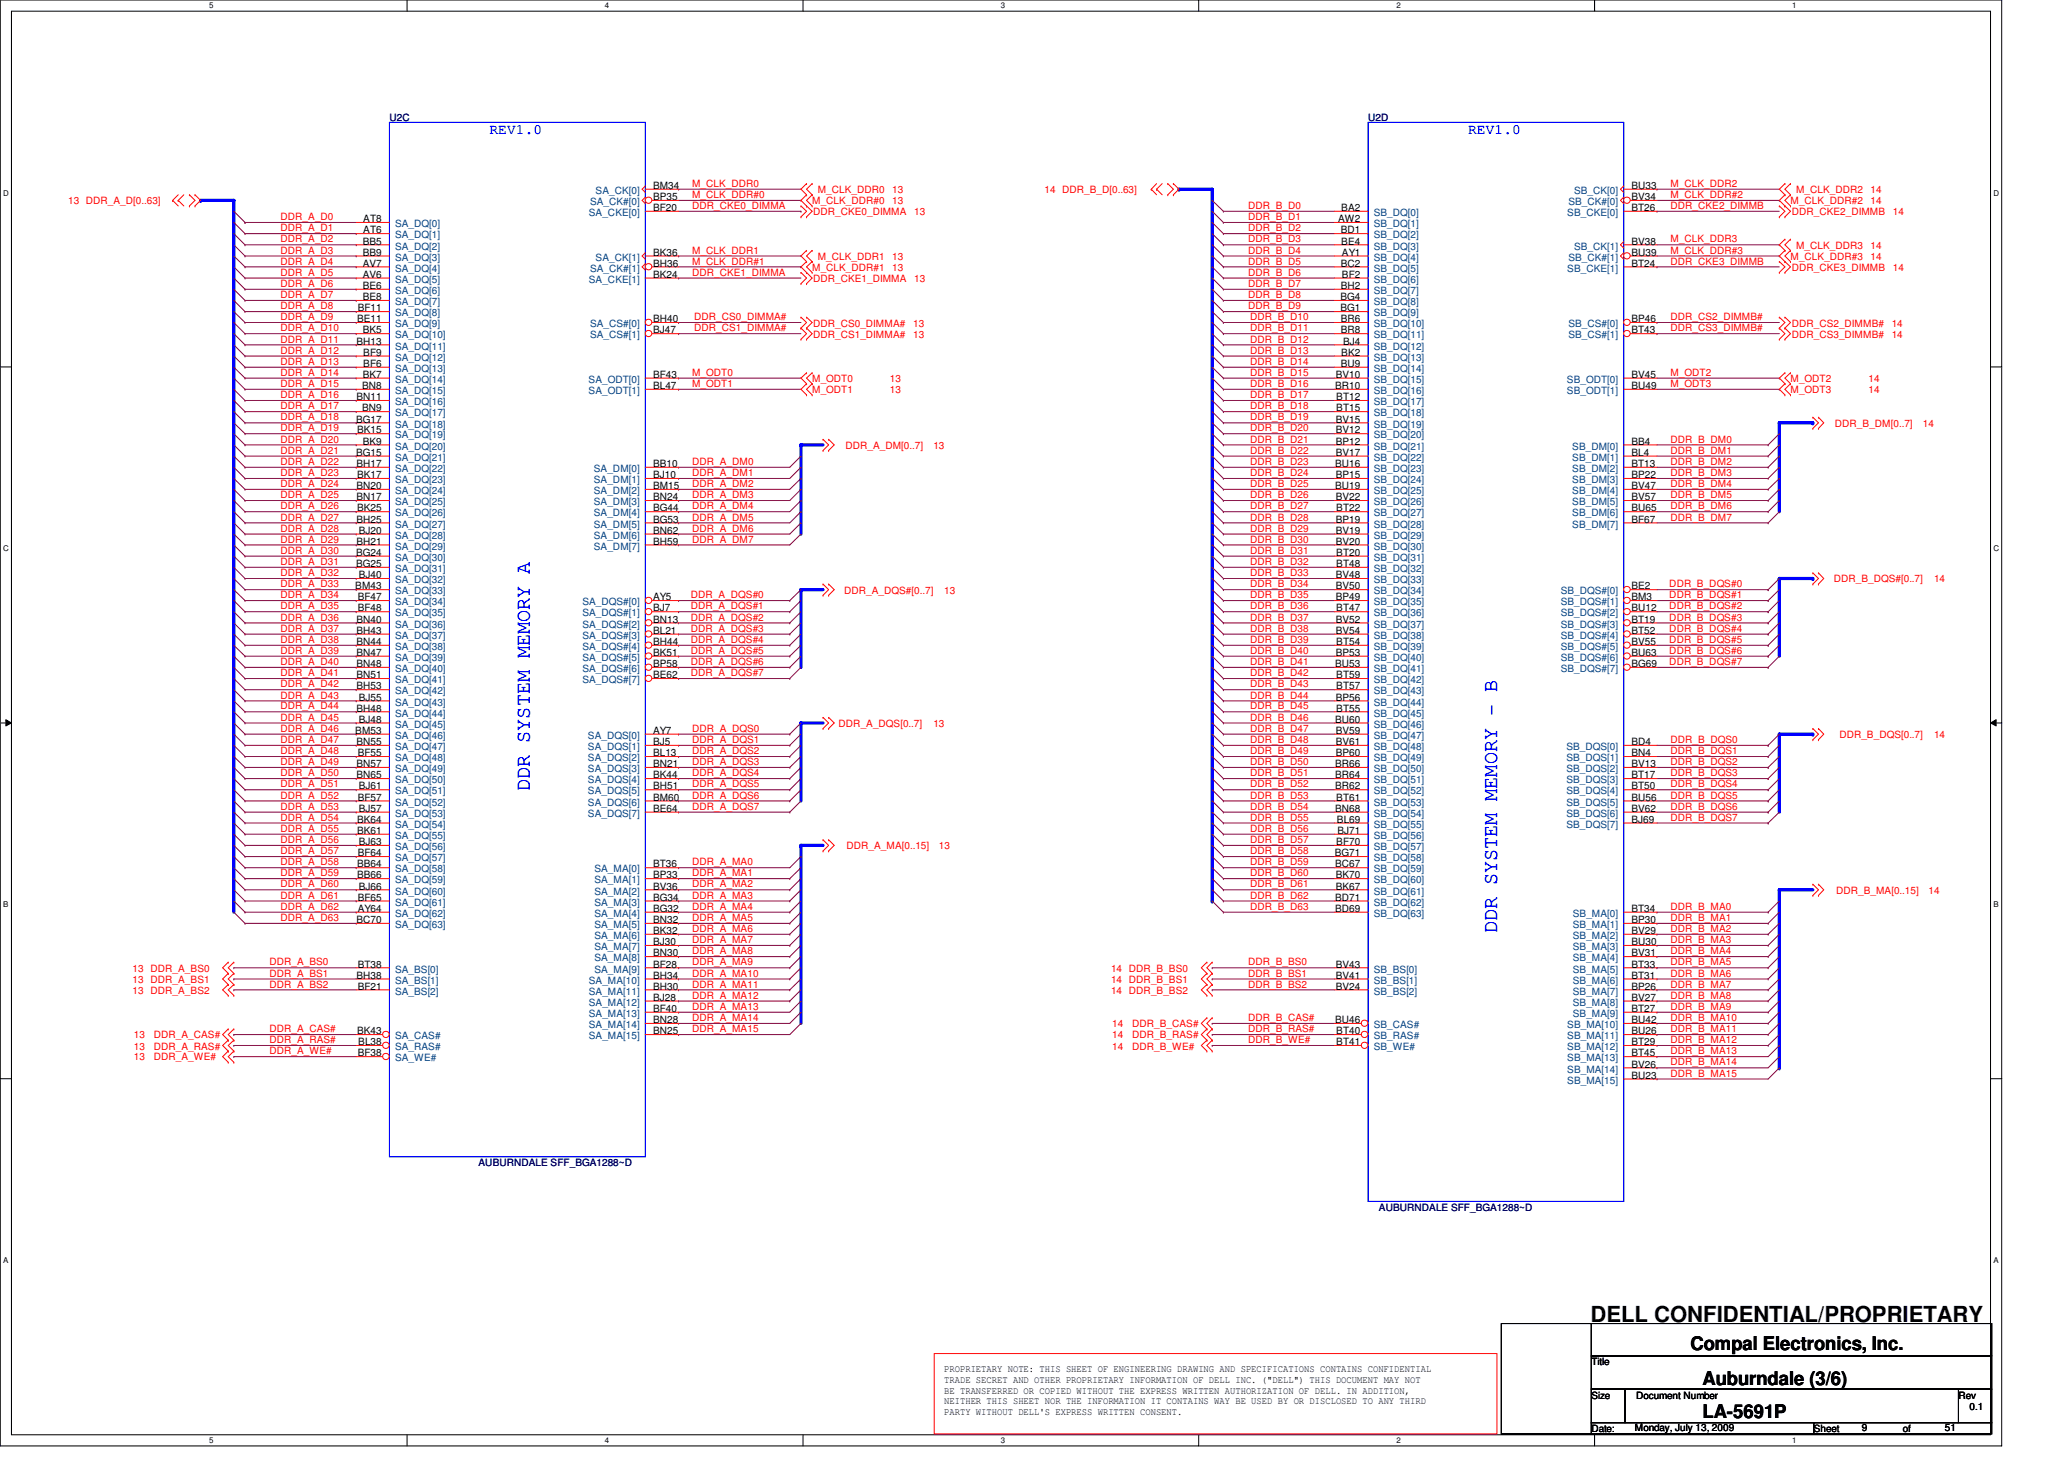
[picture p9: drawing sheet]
<svg xmlns="http://www.w3.org/2000/svg" width="297mm" height="210mm" viewBox="0 0 297 210" stroke-linecap="round" stroke-linejoin="round" font-family="sans-serif">
<defs><g id="words">
<text font-size="3.2" x="228.9" y="190.2">DELL CONFIDENTIAL/PROPRIETARY</text>
<g font-size="3" fill="#00f">
<text x="76.2" y="113.8" transform="rotate(-90 76.2 113.8)">DDR SYSTEM MEMORY A</text>
<text x="215.5" y="134.3" transform="rotate(-90 215.5 134.3)">DDR SYSTEM MEMORY - B</text>
</g>
<g font-size="2.7">
<text x="243.3" y="194.3">Compal Electronics, Inc.</text>
<text x="245" y="199.2">Auburndale (3/6)</text>
<text x="245" y="204">LA-5691P</text>
</g>
<g font-size="2.1" fill="#00f">
<text x="70.4" y="19.2">REV1.0</text>
<text x="211.3" y="19.2">REV1.0</text>
</g>
<g font-size="1.4" fill="#000080">
<text x="56" y="17.4">U2C</text>
<text x="196.9" y="17.4">U2D</text>
<text x="68.9" y="167.8">AUBURNDALE SFF_BGA1288~D</text>
<text x="198.5" y="174.2">AUBURNDALE SFF_BGA1288~D</text>
</g>
<g font-size="1.4" fill="#f00">
<text x="9.8" y="29.4">13 DDR_A_D[0..63]</text>
<text x="99.6" y="28.5">M_CLK_DDR#0</text>
<text x="99.6" y="26.9">M_CLK_DDR0</text>
<text x="116.9" y="29.4">M_CLK_DDR#0</text>
<text x="117.7" y="27.8">M_CLK_DDR0</text>
<text x="128.4" y="27.8">13</text>
<text x="128.4" y="29.4">13</text>
<text x="150.3" y="27.8">14 DDR_B_D[0..63]</text>
<text x="240.4" y="28.5">M_CLK_DDR#2</text>
<text x="240.4" y="26.9">M_CLK_DDR2</text>
<text x="257.7" y="29.4">M_CLK_DDR#2</text>
<text x="258.5" y="27.8">M_CLK_DDR2</text>
<text x="269.2" y="27.8">14</text>
<text x="269.2" y="29.4">14</text>
<text x="40.4" y="34.9">DDR_A_D2</text>
<text x="40.4" y="31.7">DDR_A_D0</text>
<text x="40.4" y="33.3">DDR_A_D1</text>
<text x="99.6" y="30.1">DDR_CKE0_DIMMA</text>
<text x="117" y="31">DDR_CKE0_DIMMA</text>
<text x="131.6" y="31">13</text>
<text x="179.6" y="34.9">DDR_B_D3</text>
<text x="179.6" y="31.7">DDR_B_D1</text>
<text x="179.6" y="30.1">DDR_B_D0</text>
<text x="179.6" y="33.3">DDR_B_D2</text>
<text x="240.4" y="30.1">DDR_CKE2_DIMMB</text>
<text x="240.4" y="34.9">M_CLK_DDR3</text>
<text x="257.8" y="31">DDR_CKE2_DIMMB</text>
<text x="258.5" y="35.8">M_CLK_DDR3</text>
<text x="269.2" y="35.8">14</text>
<text x="272.4" y="31">14</text>
<text x="40.4" y="38.1">DDR_A_D4</text>
<text x="40.4" y="36.5">DDR_A_D3</text>
<text x="40.4" y="41.3">DDR_A_D6</text>
<text x="40.4" y="39.7">DDR_A_D5</text>
<text x="99.6" y="38.1">M_CLK_DDR#1</text>
<text x="99.6" y="36.5">M_CLK_DDR1</text>
<text x="99.6" y="39.7">DDR_CKE1_DIMMA</text>
<text x="116.9" y="39">M_CLK_DDR#1</text>
<text x="117" y="40.6">DDR_CKE1_DIMMA</text>
<text x="117.7" y="37.4">M_CLK_DDR1</text>
<text x="128.4" y="37.4">13</text>
<text x="128.4" y="39">13</text>
<text x="131.6" y="40.6">13</text>
<text x="179.6" y="38.1">DDR_B_D5</text>
<text x="179.6" y="36.5">DDR_B_D4</text>
<text x="179.6" y="41.3">DDR_B_D7</text>
<text x="179.6" y="39.7">DDR_B_D6</text>
<text x="240.4" y="38.1">DDR_CKE3_DIMMB</text>
<text x="240.4" y="36.5">M_CLK_DDR#3</text>
<text x="257.7" y="37.4">M_CLK_DDR#3</text>
<text x="257.8" y="39">DDR_CKE3_DIMMB</text>
<text x="269.2" y="37.4">14</text>
<text x="272.4" y="39">14</text>
<text x="40.4" y="46.1">DDR_A_D9</text>
<text x="40.4" y="44.5">DDR_A_D8</text>
<text x="40.4" y="42.9">DDR_A_D7</text>
<text x="40.4" y="47.7">DDR_A_D10</text>
<text x="99.9" y="46.1">DDR_CS0_DIMMA#</text>
<text x="99.9" y="47.7">DDR_CS1_DIMMA#</text>
<text x="117" y="47">DDR_CS0_DIMMA#</text>
<text x="131.4" y="47">13</text>
<text x="179.6" y="42.9">DDR_B_D8</text>
<text x="179.6" y="44.5">DDR_B_D9</text>
<text x="179.9" y="47.7">DDR_B_D11</text>
<text x="179.9" y="46.1">DDR_B_D10</text>
<text x="240.4" y="46.1">DDR_CS2_DIMMB#</text>
<text x="240.4" y="47.7">DDR_CS3_DIMMB#</text>
<text x="257.8" y="47">DDR_CS2_DIMMB#</text>
<text x="272.2" y="47">14</text>
<text x="40.4" y="52.5">DDR_A_D13</text>
<text x="40.4" y="50.9">DDR_A_D12</text>
<text x="40.4" y="49.3">DDR_A_D11</text>
<text x="117" y="48.6">DDR_CS1_DIMMA#</text>
<text x="131.4" y="48.6">13</text>
<text x="179.9" y="50.9">DDR_B_D13</text>
<text x="179.9" y="52.5">DDR_B_D14</text>
<text x="179.9" y="49.3">DDR_B_D12</text>
<text x="257.8" y="48.6">DDR_CS3_DIMMB#</text>
<text x="272.2" y="48.6">14</text>
<text x="40.4" y="54.1">DDR_A_D14</text>
<text x="40.4" y="58.9">DDR_A_D17</text>
<text x="40.4" y="57.3">DDR_A_D16</text>
<text x="40.4" y="55.7">DDR_A_D15</text>
<text x="99.6" y="54.1">M_ODT0</text>
<text x="99.6" y="55.7">M_ODT1</text>
<text x="116.9" y="55">M_ODT0</text>
<text x="116.9" y="56.6">M_ODT1</text>
<text x="128.1" y="55">13</text>
<text x="128.1" y="56.6">13</text>
<text x="179.9" y="57.3">DDR_B_D17</text>
<text x="179.9" y="54.1">DDR_B_D15</text>
<text x="179.9" y="58.9">DDR_B_D18</text>
<text x="179.9" y="55.7">DDR_B_D16</text>
<text x="240.4" y="55.7">M_ODT3</text>
<text x="240.4" y="54.1">M_ODT2</text>
<text x="257.7" y="56.6">M_ODT3</text>
<text x="257.7" y="55">M_ODT2</text>
<text x="268.9" y="56.6">14</text>
<text x="268.9" y="55">14</text>
<text x="40.4" y="60.5">DDR_A_D18</text>
<text x="40.4" y="65.3">DDR_A_D21</text>
<text x="40.4" y="63.7">DDR_A_D20</text>
<text x="40.4" y="62.1">DDR_A_D19</text>
<text x="121.7" y="64.6">DDR_A_DM[0..7]</text>
<text x="134.3" y="64.6">13</text>
<text x="179.9" y="60.5">DDR_B_D19</text>
<text x="179.9" y="63.7">DDR_B_D21</text>
<text x="179.9" y="62.1">DDR_B_D20</text>
<text x="179.9" y="65.3">DDR_B_D22</text>
<text x="240.4" y="65.3">DDR_B_DM1</text>
<text x="240.4" y="63.7">DDR_B_DM0</text>
<text x="264.1" y="61.4">DDR_B_DM[0..7]</text>
<text x="276.7" y="61.4">14</text>
<text x="40.4" y="70.1">DDR_A_D24</text>
<text x="40.4" y="71.7">DDR_A_D25</text>
<text x="40.4" y="66.9">DDR_A_D22</text>
<text x="40.4" y="68.5">DDR_A_D23</text>
<text x="99.6" y="70.1">DDR_A_DM2</text>
<text x="99.6" y="71.7">DDR_A_DM3</text>
<text x="99.6" y="68.5">DDR_A_DM1</text>
<text x="99.6" y="66.9">DDR_A_DM0</text>
<text x="179.9" y="71.7">DDR_B_D26</text>
<text x="179.9" y="70.1">DDR_B_D25</text>
<text x="179.9" y="66.9">DDR_B_D23</text>
<text x="179.9" y="68.5">DDR_B_D24</text>
<text x="240.4" y="68.5">DDR_B_DM3</text>
<text x="240.4" y="71.7">DDR_B_DM5</text>
<text x="240.4" y="70.1">DDR_B_DM4</text>
<text x="240.4" y="66.9">DDR_B_DM2</text>
<text x="40.4" y="76.5">DDR_A_D28</text>
<text x="40.4" y="74.9">DDR_A_D27</text>
<text x="40.4" y="73.3">DDR_A_D26</text>
<text x="99.6" y="73.3">DDR_A_DM4</text>
<text x="99.6" y="74.9">DDR_A_DM5</text>
<text x="99.6" y="76.5">DDR_A_DM6</text>
<text x="179.9" y="76.5">DDR_B_D29</text>
<text x="179.9" y="73.3">DDR_B_D27</text>
<text x="179.9" y="74.9">DDR_B_D28</text>
<text x="240.4" y="73.3">DDR_B_DM6</text>
<text x="240.4" y="74.9">DDR_B_DM7</text>
<text x="40.4" y="81.3">DDR_A_D31</text>
<text x="40.4" y="78.1">DDR_A_D29</text>
<text x="40.4" y="82.9">DDR_A_D32</text>
<text x="40.4" y="79.7">DDR_A_D30</text>
<text x="99.6" y="78.1">DDR_A_DM7</text>
<text x="179.9" y="81.3">DDR_B_D32</text>
<text x="179.9" y="79.7">DDR_B_D31</text>
<text x="179.9" y="78.1">DDR_B_D30</text>
<text x="179.9" y="82.9">DDR_B_D33</text>
<text x="263.9" y="83.8">DDR_B_DQS#[0..7]</text>
<text x="278.3" y="83.8">14</text>
<text x="40.4" y="89.3">DDR_A_D36</text>
<text x="40.4" y="86.1">DDR_A_D34</text>
<text x="40.4" y="87.7">DDR_A_D35</text>
<text x="40.4" y="84.5">DDR_A_D33</text>
<text x="99.4" y="86.1">DDR_A_DQS#0</text>
<text x="99.4" y="87.7">DDR_A_DQS#1</text>
<text x="99.4" y="89.3">DDR_A_DQS#2</text>
<text x="121.5" y="85.4">DDR_A_DQS#[0..7]</text>
<text x="135.9" y="85.4">13</text>
<text x="179.9" y="86.1">DDR_B_D35</text>
<text x="179.9" y="84.5">DDR_B_D34</text>
<text x="179.9" y="87.7">DDR_B_D36</text>
<text x="179.9" y="89.3">DDR_B_D37</text>
<text x="240.2" y="84.5">DDR_B_DQS#0</text>
<text x="240.2" y="87.7">DDR_B_DQS#2</text>
<text x="240.2" y="86.1">DDR_B_DQS#1</text>
<text x="240.2" y="89.3">DDR_B_DQS#3</text>
<text x="40.4" y="95.7">DDR_A_D40</text>
<text x="40.4" y="92.5">DDR_A_D38</text>
<text x="40.4" y="94.1">DDR_A_D39</text>
<text x="40.4" y="90.9">DDR_A_D37</text>
<text x="99.4" y="95.7">DDR_A_DQS#6</text>
<text x="99.4" y="92.5">DDR_A_DQS#4</text>
<text x="99.4" y="90.9">DDR_A_DQS#3</text>
<text x="99.4" y="94.1">DDR_A_DQS#5</text>
<text x="179.9" y="95.7">DDR_B_D41</text>
<text x="179.9" y="90.9">DDR_B_D38</text>
<text x="179.9" y="94.1">DDR_B_D40</text>
<text x="179.9" y="92.5">DDR_B_D39</text>
<text x="240.2" y="90.9">DDR_B_DQS#4</text>
<text x="240.2" y="95.7">DDR_B_DQS#7</text>
<text x="240.2" y="92.5">DDR_B_DQS#5</text>
<text x="240.2" y="94.1">DDR_B_DQS#6</text>
<text x="40.4" y="98.9">DDR_A_D42</text>
<text x="40.4" y="97.3">DDR_A_D41</text>
<text x="40.4" y="100.5">DDR_A_D43</text>
<text x="99.4" y="97.3">DDR_A_DQS#7</text>
<text x="179.9" y="100.5">DDR_B_D44</text>
<text x="179.9" y="97.3">DDR_B_D42</text>
<text x="179.9" y="98.9">DDR_B_D43</text>
<text x="40.4" y="105.3">DDR_A_D46</text>
<text x="40.4" y="102.1">DDR_A_D44</text>
<text x="40.4" y="103.7">DDR_A_D45</text>
<text x="40.4" y="106.9">DDR_A_D47</text>
<text x="99.6" y="105.3">DDR_A_DQS0</text>
<text x="99.6" y="106.9">DDR_A_DQS1</text>
<text x="120.7" y="104.6">DDR_A_DQS[0..7]</text>
<text x="134.3" y="104.6">13</text>
<text x="179.9" y="105.3">DDR_B_D47</text>
<text x="179.9" y="106.9">DDR_B_D48</text>
<text x="179.9" y="103.7">DDR_B_D46</text>
<text x="179.9" y="102.1">DDR_B_D45</text>
<text x="240.4" y="106.9">DDR_B_DQS0</text>
<text x="264.7" y="106.2">DDR_B_DQS[0..7]</text>
<text x="278.3" y="106.2">14</text>
<text x="40.4" y="111.7">DDR_A_D50</text>
<text x="40.4" y="113.3">DDR_A_D51</text>
<text x="40.4" y="110.1">DDR_A_D49</text>
<text x="40.4" y="108.5">DDR_A_D48</text>
<text x="99.6" y="111.7">DDR_A_DQS4</text>
<text x="99.6" y="110.1">DDR_A_DQS3</text>
<text x="99.6" y="113.3">DDR_A_DQS5</text>
<text x="99.6" y="108.5">DDR_A_DQS2</text>
<text x="179.9" y="110.1">DDR_B_D50</text>
<text x="179.9" y="108.5">DDR_B_D49</text>
<text x="179.9" y="113.3">DDR_B_D52</text>
<text x="179.9" y="111.7">DDR_B_D51</text>
<text x="240.4" y="108.5">DDR_B_DQS1</text>
<text x="240.4" y="113.3">DDR_B_DQS4</text>
<text x="240.4" y="110.1">DDR_B_DQS2</text>
<text x="240.4" y="111.7">DDR_B_DQS3</text>
<text x="40.4" y="119.7">DDR_A_D55</text>
<text x="40.4" y="118.1">DDR_A_D54</text>
<text x="40.4" y="116.5">DDR_A_D53</text>
<text x="40.4" y="114.9">DDR_A_D52</text>
<text x="99.6" y="114.9">DDR_A_DQS6</text>
<text x="99.6" y="116.5">DDR_A_DQS7</text>
<text x="179.9" y="118.1">DDR_B_D55</text>
<text x="179.9" y="119.7">DDR_B_D56</text>
<text x="179.9" y="114.9">DDR_B_D53</text>
<text x="179.9" y="116.5">DDR_B_D54</text>
<text x="240.4" y="116.5">DDR_B_DQS6</text>
<text x="240.4" y="114.9">DDR_B_DQS5</text>
<text x="240.4" y="118.1">DDR_B_DQS7</text>
<text x="40.4" y="124.5">DDR_A_D58</text>
<text x="40.4" y="122.9">DDR_A_D57</text>
<text x="40.4" y="121.3">DDR_A_D56</text>
<text x="99.6" y="124.5">DDR_A_MA0</text>
<text x="121.8" y="122.2">DDR_A_MA[0..15]</text>
<text x="135.1" y="122.2">13</text>
<text x="179.9" y="124.5">DDR_B_D59</text>
<text x="179.9" y="121.3">DDR_B_D57</text>
<text x="179.9" y="122.9">DDR_B_D58</text>
<text x="40.4" y="126.1">DDR_A_D59</text>
<text x="40.4" y="130.9">DDR_A_D62</text>
<text x="40.4" y="127.7">DDR_A_D60</text>
<text x="40.4" y="129.3">DDR_A_D61</text>
<text x="99.6" y="130.9">DDR_A_MA4</text>
<text x="99.6" y="127.7">DDR_A_MA2</text>
<text x="99.6" y="129.3">DDR_A_MA3</text>
<text x="99.6" y="126.1">DDR_A_MA1</text>
<text x="179.9" y="130.9">DDR_B_D63</text>
<text x="179.9" y="129.3">DDR_B_D62</text>
<text x="179.9" y="126.1">DDR_B_D60</text>
<text x="179.9" y="127.7">DDR_B_D61</text>
<text x="240.4" y="130.9">DDR_B_MA0</text>
<text x="264.2" y="128.6">DDR_B_MA[0..15]</text>
<text x="277.5" y="128.6">14</text>
<text x="40.4" y="132.5">DDR_A_D63</text>
<text x="99.6" y="134.1">DDR_A_MA6</text>
<text x="99.6" y="132.5">DDR_A_MA5</text>
<text x="99.6" y="137.3">DDR_A_MA8</text>
<text x="99.6" y="135.7">DDR_A_MA7</text>
<text x="240.4" y="135.7">DDR_B_MA3</text>
<text x="240.4" y="137.3">DDR_B_MA4</text>
<text x="240.4" y="134.1">DDR_B_MA2</text>
<text x="240.4" y="132.5">DDR_B_MA1</text>
<text x="19.1" y="139.8">13 DDR_A_BS0</text>
<text x="19.1" y="141.4">13 DDR_A_BS1</text>
<text x="19.1" y="143">13 DDR_A_BS2</text>
<text x="38.8" y="140.5">DDR_A_BS1</text>
<text x="38.8" y="142.1">DDR_A_BS2</text>
<text x="38.8" y="138.9">DDR_A_BS0</text>
<text x="99.6" y="143.7">DDR_A_MA12</text>
<text x="99.6" y="138.9">DDR_A_MA9</text>
<text x="99.6" y="142.1">DDR_A_MA11</text>
<text x="99.6" y="140.5">DDR_A_MA10</text>
<text x="159.9" y="143">14 DDR_B_BS2</text>
<text x="159.9" y="141.4">14 DDR_B_BS1</text>
<text x="159.9" y="139.8">14 DDR_B_BS0</text>
<text x="179.6" y="138.9">DDR_B_BS0</text>
<text x="179.6" y="142.1">DDR_B_BS2</text>
<text x="179.6" y="140.5">DDR_B_BS1</text>
<text x="240.4" y="140.5">DDR_B_MA6</text>
<text x="240.4" y="143.7">DDR_B_MA8</text>
<text x="240.4" y="142.1">DDR_B_MA7</text>
<text x="240.4" y="138.9">DDR_B_MA5</text>
<text x="19.3" y="149.4">13</text>
<text x="22.1" y="149.4">DDR_A_CAS#</text>
<text x="38.8" y="148.5">DDR_A_CAS#</text>
<text x="99.6" y="146.9">DDR_A_MA14</text>
<text x="99.6" y="145.3">DDR_A_MA13</text>
<text x="99.6" y="148.5">DDR_A_MA15</text>
<text x="160.1" y="147.8">14</text>
<text x="160.1" y="149.4">14</text>
<text x="162.9" y="147.8">DDR_B_CAS#</text>
<text x="162.9" y="149.4">DDR_B_RAS#</text>
<text x="179.6" y="148.5">DDR_B_RAS#</text>
<text x="179.6" y="146.9">DDR_B_CAS#</text>
<text x="240.4" y="148.5">DDR_B_MA11</text>
<text x="240.4" y="145.3">DDR_B_MA9</text>
<text x="240.4" y="146.9">DDR_B_MA10</text>
<text x="19.3" y="152.6">13</text>
<text x="19.3" y="151">13</text>
<text x="22.1" y="152.6">DDR_A_WE#</text>
<text x="22.1" y="151">DDR_A_RAS#</text>
<text x="38.8" y="150.1">DDR_A_RAS#</text>
<text x="38.8" y="151.7">DDR_A_WE#</text>
<text x="160.1" y="151">14</text>
<text x="162.9" y="151">DDR_B_WE#</text>
<text x="179.6" y="150.1">DDR_B_WE#</text>
<text x="240.4" y="154.9">DDR_B_MA15</text>
<text x="240.4" y="150.1">DDR_B_MA12</text>
<text x="240.4" y="151.7">DDR_B_MA13</text>
<text x="240.4" y="153.3">DDR_B_MA14</text>
</g>
<g font-size="1.4" fill="#004080">
<text x="84.9" y="29.5">SA_CK#[0]</text>
<text x="85.7" y="27.9">SA_CK[0]</text>
<text x="225.7" y="29.5">SB_CK#[0]</text>
<text x="226.5" y="27.9">SB_CK[0]</text>
<text x="56.9" y="32.7">SA_DQ[0]</text>
<text x="56.9" y="34.3">SA_DQ[1]</text>
<text x="56.9" y="35.9">SA_DQ[2]</text>
<text x="84.7" y="31.1">SA_CKE[0]</text>
<text x="197.7" y="31.1">SB_DQ[0]</text>
<text x="197.7" y="32.7">SB_DQ[1]</text>
<text x="197.7" y="34.3">SB_DQ[2]</text>
<text x="197.7" y="35.9">SB_DQ[3]</text>
<text x="225.5" y="31.1">SB_CKE[0]</text>
<text x="226.5" y="35.9">SB_CK[1]</text>
<text x="56.9" y="37.5">SA_DQ[3]</text>
<text x="56.9" y="39.1">SA_DQ[4]</text>
<text x="56.9" y="40.7">SA_DQ[5]</text>
<text x="84.7" y="40.7">SA_CKE[1]</text>
<text x="84.9" y="39.1">SA_CK#[1]</text>
<text x="85.7" y="37.5">SA_CK[1]</text>
<text x="197.7" y="37.5">SB_DQ[4]</text>
<text x="197.7" y="39.1">SB_DQ[5]</text>
<text x="197.7" y="40.7">SB_DQ[6]</text>
<text x="225.5" y="39.1">SB_CKE[1]</text>
<text x="225.7" y="37.5">SB_CK#[1]</text>
<text x="56.9" y="42.3">SA_DQ[6]</text>
<text x="56.9" y="43.9">SA_DQ[7]</text>
<text x="56.9" y="45.5">SA_DQ[8]</text>
<text x="56.9" y="47.1">SA_DQ[9]</text>
<text x="84.9" y="47.1">SA_CS#[0]</text>
<text x="197.7" y="42.3">SB_DQ[7]</text>
<text x="197.7" y="43.9">SB_DQ[8]</text>
<text x="197.7" y="45.5">SB_DQ[9]</text>
<text x="197.7" y="47.1">SB_DQ[10]</text>
<text x="225.7" y="47.1">SB_CS#[0]</text>
<text x="56.9" y="48.7">SA_DQ[10]</text>
<text x="56.9" y="50.3">SA_DQ[11]</text>
<text x="56.9" y="51.9">SA_DQ[12]</text>
<text x="56.9" y="53.5">SA_DQ[13]</text>
<text x="84.9" y="48.7">SA_CS#[1]</text>
<text x="197.7" y="48.7">SB_DQ[11]</text>
<text x="197.7" y="50.3">SB_DQ[12]</text>
<text x="197.7" y="51.9">SB_DQ[13]</text>
<text x="197.7" y="53.5">SB_DQ[14]</text>
<text x="225.7" y="48.7">SB_CS#[1]</text>
<text x="56.9" y="55.1">SA_DQ[14]</text>
<text x="56.9" y="56.7">SA_DQ[15]</text>
<text x="56.9" y="58.3">SA_DQ[16]</text>
<text x="56.9" y="59.9">SA_DQ[17]</text>
<text x="84.7" y="55.1">SA_ODT[0]</text>
<text x="84.7" y="56.7">SA_ODT[1]</text>
<text x="197.7" y="55.1">SB_DQ[15]</text>
<text x="197.7" y="56.7">SB_DQ[16]</text>
<text x="197.7" y="58.3">SB_DQ[17]</text>
<text x="197.7" y="59.9">SB_DQ[18]</text>
<text x="225.5" y="55.1">SB_ODT[0]</text>
<text x="225.5" y="56.7">SB_ODT[1]</text>
<text x="56.9" y="61.5">SA_DQ[18]</text>
<text x="56.9" y="63.1">SA_DQ[19]</text>
<text x="56.9" y="64.7">SA_DQ[20]</text>
<text x="197.7" y="61.5">SB_DQ[19]</text>
<text x="197.7" y="63.1">SB_DQ[20]</text>
<text x="197.7" y="64.7">SB_DQ[21]</text>
<text x="226.3" y="64.7">SB_DM[0]</text>
<text x="56.9" y="66.3">SA_DQ[21]</text>
<text x="56.9" y="67.9">SA_DQ[22]</text>
<text x="56.9" y="69.5">SA_DQ[23]</text>
<text x="56.9" y="71.1">SA_DQ[24]</text>
<text x="85.5" y="67.9">SA_DM[0]</text>
<text x="85.5" y="69.5">SA_DM[1]</text>
<text x="85.5" y="71.1">SA_DM[2]</text>
<text x="197.7" y="66.3">SB_DQ[22]</text>
<text x="197.7" y="67.9">SB_DQ[23]</text>
<text x="197.7" y="69.5">SB_DQ[24]</text>
<text x="197.7" y="71.1">SB_DQ[25]</text>
<text x="226.3" y="66.3">SB_DM[1]</text>
<text x="226.3" y="67.9">SB_DM[2]</text>
<text x="226.3" y="69.5">SB_DM[3]</text>
<text x="226.3" y="71.1">SB_DM[4]</text>
<text x="56.9" y="72.7">SA_DQ[25]</text>
<text x="56.9" y="74.3">SA_DQ[26]</text>
<text x="56.9" y="75.9">SA_DQ[27]</text>
<text x="56.9" y="77.5">SA_DQ[28]</text>
<text x="85.5" y="72.7">SA_DM[3]</text>
<text x="85.5" y="74.3">SA_DM[4]</text>
<text x="85.5" y="75.9">SA_DM[5]</text>
<text x="85.5" y="77.5">SA_DM[6]</text>
<text x="197.7" y="72.7">SB_DQ[26]</text>
<text x="197.7" y="74.3">SB_DQ[27]</text>
<text x="197.7" y="75.9">SB_DQ[28]</text>
<text x="197.7" y="77.5">SB_DQ[29]</text>
<text x="226.3" y="72.7">SB_DM[5]</text>
<text x="226.3" y="74.3">SB_DM[6]</text>
<text x="226.3" y="75.9">SB_DM[7]</text>
<text x="56.9" y="79.1">SA_DQ[29]</text>
<text x="56.9" y="80.7">SA_DQ[30]</text>
<text x="56.9" y="82.3">SA_DQ[31]</text>
<text x="56.9" y="83.9">SA_DQ[32]</text>
<text x="85.5" y="79.1">SA_DM[7]</text>
<text x="197.7" y="79.1">SB_DQ[30]</text>
<text x="197.7" y="80.7">SB_DQ[31]</text>
<text x="197.7" y="82.3">SB_DQ[32]</text>
<text x="197.7" y="83.9">SB_DQ[33]</text>
<text x="56.9" y="85.5">SA_DQ[33]</text>
<text x="56.9" y="87.1">SA_DQ[34]</text>
<text x="56.9" y="88.7">SA_DQ[35]</text>
<text x="83.8" y="87.1">SA_DQS#[0]</text>
<text x="83.8" y="88.7">SA_DQS#[1]</text>
<text x="197.7" y="85.5">SB_DQ[34]</text>
<text x="197.7" y="87.1">SB_DQ[35]</text>
<text x="197.7" y="88.7">SB_DQ[36]</text>
<text x="224.6" y="85.5">SB_DQS#[0]</text>
<text x="224.6" y="87.1">SB_DQS#[1]</text>
<text x="224.6" y="88.7">SB_DQS#[2]</text>
<text x="56.9" y="90.3">SA_DQ[36]</text>
<text x="56.9" y="91.9">SA_DQ[37]</text>
<text x="56.9" y="93.5">SA_DQ[38]</text>
<text x="56.9" y="95.1">SA_DQ[39]</text>
<text x="83.8" y="90.3">SA_DQS#[2]</text>
<text x="83.8" y="91.9">SA_DQS#[3]</text>
<text x="83.8" y="93.5">SA_DQS#[4]</text>
<text x="83.8" y="95.1">SA_DQS#[5]</text>
<text x="197.7" y="90.3">SB_DQ[37]</text>
<text x="197.7" y="91.9">SB_DQ[38]</text>
<text x="197.7" y="93.5">SB_DQ[39]</text>
<text x="197.7" y="95.1">SB_DQ[40]</text>
<text x="224.6" y="91.9">SB_DQS#[4]</text>
<text x="224.6" y="93.5">SB_DQS#[5]</text>
<text x="224.6" y="95.1">SB_DQS#[6]</text>
<text x="224.6" y="90.3">SB_DQS#[3]</text>
<text x="56.9" y="96.7">SA_DQ[40]</text>
<text x="56.9" y="98.3">SA_DQ[41]</text>
<text x="56.9" y="99.9">SA_DQ[42]</text>
<text x="56.9" y="101.5">SA_DQ[43]</text>
<text x="83.8" y="96.7">SA_DQS#[6]</text>
<text x="83.8" y="98.3">SA_DQS#[7]</text>
<text x="197.7" y="96.7">SB_DQ[41]</text>
<text x="197.7" y="98.3">SB_DQ[42]</text>
<text x="197.7" y="99.9">SB_DQ[43]</text>
<text x="197.7" y="101.5">SB_DQ[44]</text>
<text x="224.6" y="96.7">SB_DQS#[7]</text>
<text x="56.9" y="103.1">SA_DQ[44]</text>
<text x="56.9" y="104.7">SA_DQ[45]</text>
<text x="56.9" y="106.3">SA_DQ[46]</text>
<text x="56.9" y="107.9">SA_DQ[47]</text>
<text x="84.6" y="106.3">SA_DQS[0]</text>
<text x="84.6" y="107.9">SA_DQS[1]</text>
<text x="197.7" y="103.1">SB_DQ[45]</text>
<text x="197.7" y="104.7">SB_DQ[46]</text>
<text x="197.7" y="106.3">SB_DQ[47]</text>
<text x="197.7" y="107.9">SB_DQ[48]</text>
<text x="225.4" y="107.9">SB_DQS[0]</text>
<text x="56.9" y="109.5">SA_DQ[48]</text>
<text x="56.9" y="111.1">SA_DQ[49]</text>
<text x="56.9" y="112.7">SA_DQ[50]</text>
<text x="84.6" y="109.5">SA_DQS[2]</text>
<text x="84.6" y="111.1">SA_DQS[3]</text>
<text x="84.6" y="112.7">SA_DQS[4]</text>
<text x="197.7" y="109.5">SB_DQ[49]</text>
<text x="197.7" y="111.1">SB_DQ[50]</text>
<text x="197.7" y="112.7">SB_DQ[51]</text>
<text x="225.4" y="109.5">SB_DQS[1]</text>
<text x="225.4" y="111.1">SB_DQS[2]</text>
<text x="225.4" y="112.7">SB_DQS[3]</text>
<text x="56.9" y="114.3">SA_DQ[51]</text>
<text x="56.9" y="115.9">SA_DQ[52]</text>
<text x="56.9" y="117.5">SA_DQ[53]</text>
<text x="56.9" y="119.1">SA_DQ[54]</text>
<text x="84.6" y="114.3">SA_DQS[5]</text>
<text x="84.6" y="115.9">SA_DQS[6]</text>
<text x="84.6" y="117.5">SA_DQS[7]</text>
<text x="197.7" y="114.3">SB_DQ[52]</text>
<text x="197.7" y="115.9">SB_DQ[53]</text>
<text x="197.7" y="117.5">SB_DQ[54]</text>
<text x="197.7" y="119.1">SB_DQ[55]</text>
<text x="225.4" y="114.3">SB_DQS[4]</text>
<text x="225.4" y="115.9">SB_DQS[5]</text>
<text x="225.4" y="117.5">SB_DQS[6]</text>
<text x="225.4" y="119.1">SB_DQS[7]</text>
<text x="56.9" y="120.7">SA_DQ[55]</text>
<text x="56.9" y="122.3">SA_DQ[56]</text>
<text x="56.9" y="123.9">SA_DQ[57]</text>
<text x="56.9" y="125.5">SA_DQ[58]</text>
<text x="85.6" y="125.5">SA_MA[0]</text>
<text x="197.7" y="120.7">SB_DQ[56]</text>
<text x="197.7" y="122.3">SB_DQ[57]</text>
<text x="197.7" y="123.9">SB_DQ[58]</text>
<text x="197.7" y="125.5">SB_DQ[59]</text>
<text x="56.9" y="127.1">SA_DQ[59]</text>
<text x="56.9" y="128.7">SA_DQ[60]</text>
<text x="56.9" y="130.3">SA_DQ[61]</text>
<text x="56.9" y="131.9">SA_DQ[62]</text>
<text x="85.6" y="127.1">SA_MA[1]</text>
<text x="85.6" y="128.7">SA_MA[2]</text>
<text x="85.6" y="130.3">SA_MA[3]</text>
<text x="85.6" y="131.9">SA_MA[4]</text>
<text x="197.7" y="127.1">SB_DQ[60]</text>
<text x="197.7" y="128.7">SB_DQ[61]</text>
<text x="197.7" y="130.3">SB_DQ[62]</text>
<text x="197.7" y="131.9">SB_DQ[63]</text>
<text x="226.4" y="131.9">SB_MA[0]</text>
<text x="56.9" y="133.5">SA_DQ[63]</text>
<text x="85.6" y="133.5">SA_MA[5]</text>
<text x="85.6" y="135.1">SA_MA[6]</text>
<text x="85.6" y="136.7">SA_MA[7]</text>
<text x="226.4" y="133.5">SB_MA[1]</text>
<text x="226.4" y="135.1">SB_MA[2]</text>
<text x="226.4" y="136.7">SB_MA[3]</text>
<text x="56.9" y="139.9">SA_BS[0]</text>
<text x="56.9" y="141.5">SA_BS[1]</text>
<text x="56.9" y="143.1">SA_BS[2]</text>
<text x="84.7" y="141.5">SA_MA[10]</text>
<text x="84.7" y="143.1">SA_MA[11]</text>
<text x="85.6" y="138.3">SA_MA[8]</text>
<text x="85.6" y="139.9">SA_MA[9]</text>
<text x="197.7" y="139.9">SB_BS[0]</text>
<text x="197.7" y="141.5">SB_BS[1]</text>
<text x="197.7" y="143.1">SB_BS[2]</text>
<text x="226.4" y="138.3">SB_MA[4]</text>
<text x="226.4" y="139.9">SB_MA[5]</text>
<text x="226.4" y="141.5">SB_MA[6]</text>
<text x="226.4" y="143.1">SB_MA[7]</text>
<text x="56.9" y="149.5">SA_CAS#</text>
<text x="84.7" y="144.7">SA_MA[12]</text>
<text x="84.7" y="146.3">SA_MA[13]</text>
<text x="84.7" y="147.9">SA_MA[14]</text>
<text x="84.7" y="149.5">SA_MA[15]</text>
<text x="197.7" y="147.9">SB_CAS#</text>
<text x="197.7" y="149.5">SB_RAS#</text>
<text x="225.5" y="147.9">SB_MA[10]</text>
<text x="225.5" y="149.5">SB_MA[11]</text>
<text x="226.4" y="144.7">SB_MA[8]</text>
<text x="226.4" y="146.3">SB_MA[9]</text>
<text x="56.9" y="151.1">SA_RAS#</text>
<text x="56.9" y="152.7">SA_WE#</text>
<text x="197.7" y="151.1">SB_WE#</text>
<text x="225.5" y="151.1">SB_MA[12]</text>
<text x="225.5" y="152.7">SB_MA[13]</text>
<text x="225.5" y="154.3">SB_MA[14]</text>
<text x="225.5" y="155.9">SB_MA[15]</text>
</g>
<g font-size="1.4">
<text x="94" y="27.2">BM34</text>
<text x="94" y="28.8">BP35</text>
<text x="234.8" y="28.8">BV34</text>
<text x="234.8" y="27.2">BU33</text>
<text x="52.2" y="35.2">BB5</text>
<text x="52.3" y="32">AT8</text>
<text x="52.3" y="33.6">AT6</text>
<text x="94" y="30.4">BF20</text>
<text x="192.6" y="32">AW2</text>
<text x="193" y="33.6">BD1</text>
<text x="193" y="30.4">BA2</text>
<text x="193" y="35.2">BE4</text>
<text x="234.8" y="30.4">BT26</text>
<text x="234.8" y="35.2">BV38</text>
<text x="52.2" y="36.8">BB9</text>
<text x="52.2" y="38.4">AV7</text>
<text x="52.2" y="40">AV6</text>
<text x="52.2" y="41.6">BE6</text>
<text x="94" y="40">BK24</text>
<text x="94" y="36.8">BK36</text>
<text x="94" y="38.4">BH36</text>
<text x="193" y="38.4">BC2</text>
<text x="193" y="41.6">BH2</text>
<text x="193.1" y="36.8">AY1</text>
<text x="193.1" y="40">BF2</text>
<text x="234.8" y="36.8">BU39</text>
<text x="234.8" y="38.4">BT24</text>
<text x="51.4" y="46.4">BE11</text>
<text x="51.5" y="44.8">BF11</text>
<text x="52.2" y="43.2">BE8</text>
<text x="52.2" y="48">BK5</text>
<text x="94" y="46.4">BH40</text>
<text x="94" y="48">BJ47</text>
<text x="192.9" y="43.2">BG4</text>
<text x="192.9" y="44.8">BG1</text>
<text x="193" y="46.4">BR6</text>
<text x="193" y="48">BR8</text>
<text x="234.8" y="46.4">BP46</text>
<text x="234.8" y="48">BT43</text>
<text x="51.3" y="49.6">BH13</text>
<text x="52.3" y="51.2">BF9</text>
<text x="52.3" y="52.8">BF6</text>
<text x="193" y="52.8">BU9</text>
<text x="193" y="51.2">BK2</text>
<text x="193.3" y="49.6">BJ4</text>
<text x="51.3" y="57.6">BN11</text>
<text x="52.1" y="56">BN8</text>
<text x="52.1" y="59.2">BN9</text>
<text x="52.2" y="54.4">BK7</text>
<text x="94" y="54.4">BF43</text>
<text x="94" y="56">BL47</text>
<text x="192.1" y="56">BR10</text>
<text x="192.2" y="54.4">BV10</text>
<text x="192.3" y="57.6">BT12</text>
<text x="192.3" y="59.2">BT15</text>
<text x="234.8" y="54.4">BV45</text>
<text x="234.8" y="56">BU49</text>
<text x="51.3" y="60.8">BG17</text>
<text x="51.3" y="65.6">BG15</text>
<text x="51.4" y="62.4">BK15</text>
<text x="52.2" y="64">BK9</text>
<text x="192.2" y="60.8">BV15</text>
<text x="192.2" y="62.4">BV12</text>
<text x="192.2" y="64">BP12</text>
<text x="192.2" y="65.6">BV17</text>
<text x="234.8" y="64">BB4</text>
<text x="234.8" y="65.6">BL4</text>
<text x="51.3" y="67.2">BH17</text>
<text x="51.3" y="70.4">BN20</text>
<text x="51.3" y="72">BN17</text>
<text x="51.4" y="68.8">BK17</text>
<text x="94" y="67.2">BB10</text>
<text x="94" y="68.8">BJ10</text>
<text x="94" y="70.4">BM15</text>
<text x="94" y="72">BN24</text>
<text x="192.1" y="67.2">BU16</text>
<text x="192.1" y="70.4">BU19</text>
<text x="192.2" y="68.8">BP15</text>
<text x="192.2" y="72">BV22</text>
<text x="234.8" y="67.2">BT13</text>
<text x="234.8" y="68.8">BP22</text>
<text x="234.8" y="70.4">BV47</text>
<text x="234.8" y="72">BV57</text>
<text x="51.3" y="75.2">BH25</text>
<text x="51.4" y="73.6">BK25</text>
<text x="51.6" y="76.8">BJ20</text>
<text x="94" y="73.6">BG44</text>
<text x="94" y="75.2">BG53</text>
<text x="94" y="76.8">BN62</text>
<text x="192.2" y="75.2">BP19</text>
<text x="192.2" y="76.8">BV19</text>
<text x="192.3" y="73.6">BT22</text>
<text x="234.8" y="73.6">BU65</text>
<text x="234.8" y="75.2">BF67</text>
<text x="51.3" y="80">BG24</text>
<text x="51.3" y="81.6">BG25</text>
<text x="51.3" y="78.4">BH21</text>
<text x="51.6" y="83.2">BJ40</text>
<text x="94" y="78.4">BH59</text>
<text x="192.2" y="78.4">BV20</text>
<text x="192.2" y="83.2">BV48</text>
<text x="192.3" y="80">BT20</text>
<text x="192.3" y="81.6">BT48</text>
<text x="51.1" y="84.8">BM43</text>
<text x="51.3" y="89.6">BN40</text>
<text x="51.5" y="86.4">BF47</text>
<text x="51.5" y="88">BF48</text>
<text x="94" y="86.4">AY5</text>
<text x="94" y="88">BJ7</text>
<text x="94" y="89.6">BN13</text>
<text x="192.2" y="84.8">BV50</text>
<text x="192.2" y="86.4">BP49</text>
<text x="192.2" y="89.6">BV52</text>
<text x="192.3" y="88">BT47</text>
<text x="234.8" y="84.8">BE2</text>
<text x="234.8" y="86.4">BM3</text>
<text x="234.8" y="88">BU12</text>
<text x="234.8" y="89.6">BT19</text>
<text x="51.3" y="91.2">BH43</text>
<text x="51.3" y="92.8">BN44</text>
<text x="51.3" y="94.4">BN47</text>
<text x="51.3" y="96">BN48</text>
<text x="94" y="91.2">BL21</text>
<text x="94" y="92.8">BH44</text>
<text x="94" y="94.4">BK51</text>
<text x="94" y="96">BP58</text>
<text x="192.1" y="96">BU53</text>
<text x="192.2" y="91.2">BV54</text>
<text x="192.2" y="94.4">BP53</text>
<text x="192.3" y="92.8">BT54</text>
<text x="234.8" y="91.2">BT52</text>
<text x="234.8" y="92.8">BV55</text>
<text x="234.8" y="94.4">BU63</text>
<text x="234.8" y="96">BG69</text>
<text x="51.3" y="97.6">BN51</text>
<text x="51.3" y="99.2">BH53</text>
<text x="51.6" y="100.8">BJ55</text>
<text x="94" y="97.6">BE62</text>
<text x="192.2" y="100.8">BP56</text>
<text x="192.3" y="97.6">BT59</text>
<text x="192.3" y="99.2">BT57</text>
<text x="51.1" y="105.6">BM53</text>
<text x="51.3" y="102.4">BH48</text>
<text x="51.3" y="107.2">BN55</text>
<text x="51.6" y="104">BJ48</text>
<text x="94" y="105.6">AY7</text>
<text x="94" y="107.2">BJ5</text>
<text x="192.1" y="104">BU60</text>
<text x="192.2" y="105.6">BV59</text>
<text x="192.2" y="107.2">BV61</text>
<text x="192.3" y="102.4">BT55</text>
<text x="234.8" y="107.2">BD4</text>
<text x="51.3" y="110.4">BN57</text>
<text x="51.3" y="112">BN65</text>
<text x="51.5" y="108.8">BF55</text>
<text x="51.6" y="113.6">BJ61</text>
<text x="94" y="108.8">BL13</text>
<text x="94" y="110.4">BN21</text>
<text x="94" y="112">BK44</text>
<text x="94" y="113.6">BH51</text>
<text x="192.1" y="110.4">BR66</text>
<text x="192.1" y="112">BR64</text>
<text x="192.1" y="113.6">BR62</text>
<text x="192.2" y="108.8">BP60</text>
<text x="234.8" y="113.6">BT50</text>
<text x="234.8" y="108.8">BN4</text>
<text x="234.8" y="110.4">BV13</text>
<text x="234.8" y="112">BT17</text>
<text x="51.4" y="118.4">BK64</text>
<text x="51.4" y="120">BK61</text>
<text x="51.5" y="115.2">BF57</text>
<text x="51.6" y="116.8">BJ57</text>
<text x="94" y="115.2">BM60</text>
<text x="94" y="116.8">BE64</text>
<text x="192.1" y="116.8">BN68</text>
<text x="192.3" y="115.2">BT61</text>
<text x="192.4" y="118.4">BL69</text>
<text x="192.5" y="120">BJ71</text>
<text x="234.8" y="115.2">BU56</text>
<text x="234.8" y="116.8">BV62</text>
<text x="234.8" y="118.4">BJ69</text>
<text x="51.4" y="124.8">BB64</text>
<text x="51.5" y="123.2">BF64</text>
<text x="51.6" y="121.6">BJ63</text>
<text x="94" y="124.8">BT36</text>
<text x="192.1" y="123.2">BG71</text>
<text x="192.1" y="124.8">BC67</text>
<text x="192.3" y="121.6">BF70</text>
<text x="51.4" y="126.4">BB66</text>
<text x="51.5" y="129.6">BF65</text>
<text x="51.5" y="131.2">AY64</text>
<text x="51.6" y="128">BJ66</text>
<text x="94" y="126.4">BP33</text>
<text x="94" y="128">BV36</text>
<text x="94" y="129.6">BG34</text>
<text x="94" y="131.2">BG32</text>
<text x="192.1" y="129.6">BD71</text>
<text x="192.1" y="131.2">BD69</text>
<text x="192.2" y="126.4">BK70</text>
<text x="192.2" y="128">BK67</text>
<text x="234.8" y="131.2">BT34</text>
<text x="51.3" y="132.8">BC70</text>
<text x="94" y="132.8">BN32</text>
<text x="94" y="134.4">BK32</text>
<text x="94" y="136">BJ30</text>
<text x="94" y="137.6">BN30</text>
<text x="234.8" y="132.8">BP30</text>
<text x="234.8" y="134.4">BV29</text>
<text x="234.8" y="136">BU30</text>
<text x="234.8" y="137.6">BV31</text>
<text x="51.3" y="140.8">BH38</text>
<text x="51.5" y="139.2">BT38</text>
<text x="51.5" y="142.4">BF21</text>
<text x="94" y="140.8">BH34</text>
<text x="94" y="142.4">BH30</text>
<text x="94" y="144">BJ28</text>
<text x="94" y="139.2">BF28</text>
<text x="192.2" y="139.2">BV43</text>
<text x="192.2" y="140.8">BV41</text>
<text x="192.2" y="142.4">BV24</text>
<text x="234.8" y="139.2">BT33</text>
<text x="234.8" y="140.8">BT31</text>
<text x="234.8" y="142.4">BP26</text>
<text x="234.8" y="144">BV27</text>
<text x="51.4" y="148.8">BK43</text>
<text x="94" y="145.6">BF40</text>
<text x="94" y="147.2">BN28</text>
<text x="94" y="148.8">BN25</text>
<text x="192.1" y="147.2">BU46</text>
<text x="192.3" y="148.8">BT40</text>
<text x="234.8" y="145.6">BT27</text>
<text x="234.8" y="147.2">BU42</text>
<text x="234.8" y="148.8">BU26</text>
<text x="51.5" y="152">BF38</text>
<text x="51.6" y="150.4">BL38</text>
<text x="192.3" y="150.4">BT41</text>
<text x="234.8" y="150.4">BT29</text>
<text x="234.8" y="152">BT45</text>
<text x="234.8" y="153.6">BV26</text>
<text x="234.8" y="155.2">BU23</text>
<text x="135.9" y="197.4">PROPRIETARY NOTE: THIS SHEET OF ENGINEERING DRAWING AND SPECIFICATIONS CONTAINS CONFIDENTIAL</text>
<text x="229" y="196.4">Title</text>
<text x="135.9" y="198.9">TRADE SECRET AND OTHER PROPRIETARY INFORMATION OF DELL INC. (&quot;DELL&quot;) THIS DOCUMENT MAY NOT</text>
<text x="135.9" y="200.5">BE TRANSFERRED OR COPIED WITHOUT THE EXPRESS WRITTEN AUTHORIZATION OF DELL. IN ADDITION,</text>
<text x="135.9" y="202.1">NEITHER THIS SHEET NOR THE INFORMATION IT CONTAINS WAY BE USED BY OR DISCLOSED TO ANY THIRD</text>
<text x="135.9" y="203.6">PARTY WITHOUT DELL'S EXPRESS WRITTEN CONSENT.</text>
<text x="229" y="201.2">Size</text>
<text x="235.5" y="201.2">Document Number</text>
<text x="281.9" y="201.2">Rev</text>
<text x="283.5" y="202.8">0.1</text>
<text x="229" y="206">Date:</text>
<text x="235.3" y="205.9">Monday, July 13, 2009</text>
<text x="261" y="206">Sheet</text>
<text x="267.9" y="205.9">9</text>
<text x="273.9" y="206">of</text>
<text x="279.9" y="205.9">51</text>
</g>
<g font-size="1.1">
<text x="30.1" y="1.1">5</text>
<text x="87" y="1.1">4</text>
<text x="144" y="1.1">3</text>
<text x="201" y="1.1">2</text>
<text x="257.9" y="1.1">1</text>
<text x=".5" y="28.2">D</text>
<text x="286.9" y="28.2">D</text>
<text x=".5" y="79.3">C</text>
<text x="286.9" y="79.3">C</text>
<text x=".5" y="130.6">B</text>
<text x="286.9" y="130.6">B</text>
<text x=".5" y="181.7">A</text>
<text x="286.9" y="181.7">A</text>
<text x="30.1" y="207.6">5</text>
<text x="87" y="207.6">4</text>
<text x="144" y="207.6">3</text>
<text x="201" y="207.6">2</text>
<text x="257.9" y="207.6">1</text>
</g>
</g></defs>
<path d="M0 0h288.1v208h-288.1zM1.6 1.6h284.9v204.8h-284.9z" fill="none" stroke="#000" stroke-width=".14"/>
<g fill="#fff">
<path d="M30.1 .2h.6v1.2h-.6z"/>
<path d="M30.1 206.6h.6v1.2h-.6z"/>
</g>
<path d="M58.6 0v1.6M58.6 206.4v1.6" fill="none" stroke="#000" stroke-width=".14"/>
<g fill="#fff">
<path d="M87 .2h.6v1.2h-.6z"/>
<path d="M87 206.6h.6v1.2h-.6z"/>
</g>
<path d="M115.6 0v1.6M115.6 206.4v1.6" fill="none" stroke="#000" stroke-width=".14"/>
<g fill="#fff">
<path d="M144 .2h.6v1.2h-.6z"/>
<path d="M144 206.6h.6v1.2h-.6z"/>
</g>
<path d="M172.5 0v1.6M172.5 206.4v1.6" fill="none" stroke="#000" stroke-width=".14"/>
<g fill="#fff">
<path d="M201 .2h.5v1.2h-.5z"/>
<path d="M201 206.6h.5v1.2h-.5z"/>
</g>
<path d="M229.5 0v1.6M229.5 206.4v1.6" fill="none" stroke="#000" stroke-width=".14"/>
<g fill="#fff">
<path d="M257.9 .2h.6v1.2h-.6z"/>
<path d="M257.9 206.6h.6v1.2h-.6z"/>
<path d="M.5 27.2h.7v1.2h-.7z"/>
<path d="M286.9 27.2h.8v1.2h-.8z"/>
<path d="M.5 78.4h.7v1.1h-.7z"/>
<path d="M286.9 78.4h.8v1.1h-.8z"/>
</g>
<path d="M0 52.8h1.6M286.5 52.8h1.6" fill="none" stroke="#000" stroke-width=".14"/>
<g fill="#fff">
<path d="M.5 129.6h.7v1.2h-.7z"/>
<path d="M286.9 129.6h.7v1.2h-.7z"/>
</g>
<path d="M0 104h1.6M.8 103.5l.8 .5-.8 .4zM286.5 104l.8-.5v.9zM286.5 104h1.6" fill="none" stroke="#000" stroke-width=".14"/>
<path d="M.8 103.5l.8 .5-.8 .4zM286.5 104l.8-.5v.9z" fill="#000"/>
<g fill="#fff">
<path d="M.5 180.8h.7v1.1h-.7z"/>
<path d="M286.9 180.8h.7v1.1h-.7z"/>
</g>
<path d="M0 155.2h1.6M286.5 155.2h1.6" fill="none" stroke="#000" stroke-width=".14"/>
<path d="M35.3 46.4h16M51.3 46.4h.1M97.7 73.6h.1M97.7 73.6h16M35.3 81.6h16M51.3 81.6h.1M97.7 96h.1M97.7 96h16M35.3 126.4h16M51.3 126.4h.1M33.7 140.8h.1M33.7 140.8h17.6" fill="none" stroke="#800040" stroke-width=".14"/>
<path d="M115.3 84.8h3.1" fill="none" stroke="#00f" stroke-width=".47"/>
<circle cx="115.3" cy="84.8" r=".23" fill="#00f"/>
<g fill="none" stroke="#800040" stroke-width=".14">
<path d="M35.3 38.4h16M51.3 38.4h.1M35.3 54.4h16M35.3 44.8h16M51.3 54.4h.1M51.3 44.8h.1M35.3 78.4h16M35.3 60.8h16M35.3 70.4h16M51.3 78.4h.1M51.3 60.8h.1M51.3 70.4h.1"/>
<path d="M97.7 70.4h.1M97.7 75.2h.1M97.7 72h.1M97.7 70.4h16M97.7 75.2h16M97.7 72h16M35.3 99.2h16M35.3 89.6h16M51.3 99.2h.1M51.3 89.6h.1M97.7 92.8h.1M97.7 92.8h16"/>
<path d="M35.3 112h16M35.3 113.6h16M35.3 105.6h16M51.3 112h.1M51.3 113.6h.1M51.3 105.6h.1M97.7 115.2h.1M97.7 105.6h.1M97.7 105.6h16M97.7 115.2h16M35.3 124.8h16M35.3 120h16"/>
<path d="M51.3 124.8h.1M51.3 120h.1"/>
</g>
<path d="M115.3 64h3.1" fill="none" stroke="#00f" stroke-width=".47"/>
<circle cx="115.3" cy="64" r=".23" fill="#00f"/>
<g fill="none" stroke="#800040" stroke-width=".14">
<path d="M35.3 36.8h16M35.3 35.2h16M51.3 36.8h.1M51.3 35.2h.1M35.3 59.2h16M35.3 52.8h16M35.3 41.6h16M35.3 43.2h16M35.3 57.6h16M35.3 51.2h16M51.3 59.2h.1M51.3 52.8h.1"/>
<path d="M51.3 41.6h.1M51.3 43.2h.1M51.3 57.6h.1M51.3 51.2h.1M35.3 76.8h16M35.3 72h16M35.3 68.8h16M35.3 67.2h16M35.3 65.6h16M35.3 75.2h16M51.3 76.8h.1M51.3 72h.1"/>
<path d="M51.3 67.2h.1M51.3 65.6h.1M51.3 68.8h.1M51.3 75.2h.1M97.7 68.8h.1M97.7 78.4h.1M97.7 67.2h.1M97.7 68.8h16M97.7 67.2h16M97.7 78.4h16M35.3 97.6h16M35.3 86.4h16"/>
<path d="M35.3 88h16M35.3 96h16M35.3 84.8h16M51.3 97.6h.1M51.3 86.4h.1M51.3 88h.1M51.3 96h.1M51.3 84.8h.1M97.7 91.2h.1M97.7 97.6h.1M97.7 94.4h.1M97.7 86.4h.1"/>
<path d="M97.7 88h.1M97.7 89.6h.1M97.7 97.6h16M97.7 86.4h16M97.7 91.2h16M97.7 88h16M97.7 94.4h16M97.7 89.6h16M35.3 110.4h16M35.3 118.4h16M35.3 108.8h16M35.3 102.4h16"/>
<path d="M51.3 110.4h.1M51.3 118.4h.1M51.3 108.8h.1M51.3 102.4h.1M97.7 112h.1M97.7 110.4h.1M97.7 113.6h.1M97.7 108.8h.1M97.7 110.4h16M97.7 112h16M97.7 108.8h16M97.7 113.6h16"/>
<path d="M35.3 132.8h16M35.3 123.2h16M35.3 131.2h16M51.3 132.8h.1M51.3 123.2h.1M51.3 131.2h.1M33.7 150.4h.1M33.7 142.4h.1M33.7 152h.1M33.7 148.8h.1M33.7 150.4h17.6M33.7 142.4h17.6"/>
<path d="M33.7 152h17.6M33.7 148.8h17.6"/>
</g>
<path d="M28.9 28.8h4.8" fill="none" stroke="#00f" stroke-width=".47"/>
<circle cx="28.9" cy="28.8" r=".23" fill="#00f"/>
<g fill="none" stroke="#800040" stroke-width=".14">
<path d="M35.3 32h.1M35.3 32h16M35.3 33.6h16M51.3 33.6h.1M35.3 40h16M35.3 48h16M35.3 56h16M35.3 49.6h16M51.3 40h.1M51.3 48h.1M51.3 56h.1M51.3 49.6h.1"/>
<path d="M35.3 64h16M35.3 73.6h16M51.3 64h.1M51.3 73.6h.1M97.7 76.8h.1M97.7 76.8h16M35.3 92.8h16M35.3 94.4h16M35.3 83.2h16M51.3 92.8h.1M51.3 94.4h.1M51.3 83.2h.1"/>
<path d="M35.3 116.8h16M35.3 104h16M35.3 107.2h16M35.3 100.8h16M51.3 116.8h.1M51.3 104h.1M51.3 107.2h.1M51.3 100.8h.1M97.7 107.2h.1M97.7 116.8h.1M97.7 116.8h16M97.7 107.2h16"/>
<path d="M33.7 139.2h.1M33.7 139.2h17.6M35.3 121.6h16M35.3 128h16M35.3 129.6h16M51.3 121.6h.1M51.3 128h.1M51.3 129.6h.1"/>
</g>
<path d="M115.3 104h3.1" fill="none" stroke="#00f" stroke-width=".47"/>
<circle cx="115.3" cy="104" r=".23" fill="#00f"/>
<path d="M35.3 62.4h16M51.3 62.4h.1M35.3 91.2h16M35.3 80h16M51.3 91.2h.1M51.3 80h.1M35.3 115.2h16M51.3 115.2h.1" fill="none" stroke="#800040" stroke-width=".14"/>
<path d="M256.1 83.2h4.8" fill="none" stroke="#00f" stroke-width=".47"/>
<circle cx="260.9" cy="83.2" r=".23" fill="#00f"/>
<path d="M238.5 56h17.6M256.1 56h.1M176.1 76.8h.1M176.1 76.8h16M174.5 148.8h.1M174.5 148.8h17.6" fill="none" stroke="#800040" stroke-width=".14"/>
<path d="M256.1 60.8h4.8" fill="none" stroke="#00f" stroke-width=".47"/>
<circle cx="260.9" cy="60.8" r=".23" fill="#00f"/>
<g fill="none" stroke="#800040" stroke-width=".14">
<path d="M176.1 35.2h.1M176.1 38.4h.1M176.1 35.2h16M176.1 38.4h16M238.5 28.8h17.6M256.1 28.8h.1M176.1 51.2h.1M176.1 48h.1M176.1 52.8h.1M176.1 43.2h.1M176.1 51.2h16M176.1 48h16"/>
<path d="M176.1 52.8h16M176.1 43.2h16M238.5 46.4h.1M238.5 48h.1M238.5 48h17.6M238.5 46.4h17.6M176.1 60.8h.1M176.1 60.8h16M238.5 73.6h16M238.5 68.8h16M238.5 65.6h16M254.5 73.6h.1"/>
<path d="M254.5 68.8h.1M254.5 65.6h.1M176.1 96h.1M176.1 96h16M238.5 91.2h16M238.5 96h16M238.5 92.8h16M254.5 91.2h.1M254.5 96h.1M254.5 92.8h.1M176.1 110.4h.1M176.1 108.8h.1"/>
<path d="M176.1 118.4h.1M176.1 105.6h.1M176.1 113.6h.1M176.1 100.8h.1M176.1 110.4h16M176.1 108.8h16M176.1 118.4h16M176.1 105.6h16M176.1 113.6h16M176.1 100.8h16M238.5 107.2h16M254.5 107.2h.1"/>
<path d="M176.1 124.8h.1M176.1 124.8h16M238.5 131.2h.1M238.5 136h.1M238.5 131.2h16M238.5 136h16M174.5 150.4h.1M174.5 142.4h.1M174.5 147.2h.1M174.5 150.4h17.6M174.5 142.4h17.6M174.5 147.2h17.6"/>
<path d="M238.5 140.8h.1M238.5 140.8h16"/>
</g>
<path d="M169.7 27.2h4.8" fill="none" stroke="#00f" stroke-width=".47"/>
<circle cx="169.7" cy="27.2" r=".23" fill="#00f"/>
<g fill="none" stroke="#800040" stroke-width=".14">
<path d="M176.1 36.8h.1M176.1 32h.1M176.1 36.8h16M176.1 32h16M238.5 38.4h.1M238.5 27.2h.1M238.5 38.4h17.6M238.5 27.2h17.6M176.1 46.4h.1M176.1 57.6h.1M176.1 54.4h.1M176.1 41.6h.1"/>
<path d="M176.1 59.2h.1M176.1 49.6h.1M176.1 46.4h16M176.1 57.6h16M176.1 54.4h16M176.1 41.6h16M176.1 59.2h16M176.1 49.6h16M176.1 72h.1M176.1 70.4h.1M176.1 64h.1M176.1 62.4h.1"/>
<path d="M176.1 72h16M176.1 70.4h16M176.1 64h16M176.1 62.4h16M238.5 72h16M238.5 70.4h16M238.5 64h16M254.5 72h.1M254.5 70.4h.1M254.5 64h.1M176.1 91.2h.1M176.1 86.4h.1"/>
<path d="M176.1 84.8h.1M176.1 81.6h.1M176.1 94.4h.1M176.1 88h.1M176.1 80h.1M176.1 97.6h.1M176.1 91.2h16M176.1 86.4h16M176.1 84.8h16M176.1 81.6h16M176.1 88h16M176.1 94.4h16"/>
<path d="M176.1 80h16M176.1 97.6h16M238.5 86.4h16M238.5 84.8h16M238.5 88h16M254.5 84.8h.1M254.5 88h.1M254.5 86.4h.1M176.1 107.2h.1M176.1 112h.1M176.1 104h.1M176.1 107.2h16"/>
<path d="M176.1 112h16M176.1 104h16M238.5 116.8h16M238.5 115.2h16M238.5 108.8h16M254.5 116.8h.1M254.5 115.2h.1M254.5 108.8h.1M176.1 120h.1M176.1 131.2h.1M176.1 129.6h.1M176.1 120h16"/>
<path d="M176.1 131.2h16M176.1 129.6h16M238.5 137.6h.1M238.5 134.4h.1M238.5 137.6h16M238.5 134.4h16M174.5 140.8h.1M174.5 140.8h17.6M238.5 144h.1M238.5 142.4h.1M238.5 148.8h.1M238.5 155.2h.1"/>
<path d="M238.5 150.4h.1M238.5 144h16M238.5 142.4h16M238.5 148.8h16M238.5 155.2h16M238.5 150.4h16"/>
</g>
<path d="M256.1 105.6h4.8" fill="none" stroke="#00f" stroke-width=".47"/>
<circle cx="260.9" cy="105.6" r=".23" fill="#00f"/>
<g fill="none" stroke="#800040" stroke-width=".14">
<path d="M238.5 30.4h.1M238.5 30.4h17.6M176.1 44.8h.1M176.1 44.8h16M176.1 65.6h.1M176.1 73.6h.1M176.1 78.4h.1M176.1 65.6h16M176.1 73.6h16M176.1 78.4h16M238.5 67.2h16M254.5 67.2h.1"/>
<path d="M176.1 89.6h.1M176.1 92.8h.1M176.1 89.6h16M176.1 92.8h16M238.5 94.4h16M254.5 94.4h.1M176.1 115.2h.1M176.1 116.8h.1M176.1 102.4h.1M176.1 115.2h16M176.1 116.8h16M176.1 102.4h16"/>
<path d="M238.5 113.6h16M254.5 113.6h.1M176.1 121.6h.1M176.1 121.6h16M238.5 139.2h.1M238.5 139.2h16M238.5 152h.1M238.5 153.6h.1M238.5 152h16M238.5 153.6h16"/>
</g>
<path d="M256.1 128h4.8" fill="none" stroke="#00f" stroke-width=".47"/>
<circle cx="256.1" cy="128" r=".23" fill="#00f"/>
<g fill="none" stroke="#800040" stroke-width=".14">
<path d="M176.1 30.4h.1M176.1 33.6h.1M176.1 30.4h16M176.1 33.6h16M238.5 36.8h17.6M238.5 35.2h17.6M256.1 36.8h.1M256.1 35.2h.1M176.1 56h.1M176.1 40h.1M176.1 56h16M176.1 40h16"/>
<path d="M238.5 54.4h17.6M256.1 54.4h.1M176.1 75.2h.1M176.1 67.2h.1M176.1 68.8h.1M176.1 75.2h16M176.1 67.2h16M176.1 68.8h16M238.5 75.2h16M254.5 75.2h.1M176.1 83.2h.1M176.1 99.2h.1"/>
<path d="M176.1 83.2h16M176.1 99.2h16M238.5 89.6h16M254.5 89.6h.1M238.5 118.4h16M238.5 110.4h16M238.5 112h16M254.5 118.4h.1M254.5 110.4h.1M254.5 112h.1M174.5 139.2h.1M174.5 139.2h17.6"/>
<path d="M176.1 126.4h.1M176.1 123.2h.1M176.1 128h.1M176.1 126.4h16M176.1 123.2h16M176.1 128h16M238.5 132.8h.1M238.5 132.8h16M238.5 145.6h.1M238.5 147.2h.1M238.5 145.6h16M238.5 147.2h16"/>
</g>
<path d="M33.7 28.8v102.4" fill="none" stroke="#00f" stroke-width=".47"/>
<circle cx="33.7" cy="28.8" r=".23" fill="#00f"/>
<path d="M256.1 105.6v11.2" fill="none" stroke="#00f" stroke-width=".47"/>
<circle cx="256.1" cy="105.6" r=".23" fill="#00f"/>
<path d="M256.1 128v25.6" fill="none" stroke="#00f" stroke-width=".47"/>
<circle cx="256.1" cy="153.6" r=".23" fill="#00f"/>
<path d="M115.3 84.8v11.2" fill="none" stroke="#00f" stroke-width=".47"/>
<circle cx="115.3" cy="84.8" r=".23" fill="#00f"/>
<path d="M115.3 104v11.2" fill="none" stroke="#00f" stroke-width=".47"/>
<circle cx="115.3" cy="104" r=".23" fill="#00f"/>
<path d="M115.3 64v12.8" fill="none" stroke="#00f" stroke-width=".47"/>
<circle cx="115.3" cy="64" r=".23" fill="#00f"/>
<path d="M174.5 27.2v102.4" fill="none" stroke="#00f" stroke-width=".47"/>
<circle cx="174.5" cy="129.6" r=".23" fill="#00f"/>
<path d="M256.1 83.2v11.2" fill="none" stroke="#00f" stroke-width=".47"/>
<circle cx="256.1" cy="83.2" r=".23" fill="#00f"/>
<path d="M256.1 60.8v12.8" fill="none" stroke="#00f" stroke-width=".47"/>
<circle cx="256.1" cy="60.8" r=".23" fill="#00f"/>
<g fill="none" stroke="#800040" stroke-width=".14">
<path d="M97.7 27.2h.1M97.7 36.8h.1M97.7 28.8h17.6M97.7 38.4h17.6M97.7 30.4h17.6M97.7 27.2h17.6M97.7 36.8h17.6M115.3 28.8h.1M115.3 38.4h.1M115.3 30.4h.1M97.7 46.4h.1M97.7 48h.1"/>
<path d="M97.7 40h.1M97.7 54.4h.1M97.7 56h.1M97.7 46.4h17.6M97.7 48h17.6M97.7 40h17.6M97.7 54.4h17.6M97.7 56h17.6M97.7 134.4h.1M97.7 139.2h.1M97.7 131.2h.1M97.7 132.8h.1"/>
<path d="M97.7 128h.1M97.7 137.6h.1M97.7 136h.1M97.7 134.4h16M97.7 139.2h16M97.7 131.2h16M97.7 132.8h16M97.7 128h16M97.7 137.6h16M97.7 136h16M97.7 144h.1M97.7 142.4h.1"/>
<path d="M97.7 140.8h.1M97.7 147.2h.1M97.7 145.6h.1M97.7 144h16M97.7 142.4h16M97.7 140.8h16M97.7 147.2h16M97.7 145.6h16"/>
</g>
<path d="M115.3 121.6h3.1" fill="none" stroke="#00f" stroke-width=".47"/>
<circle cx="115.3" cy="121.6" r=".23" fill="#00f"/>
<path d="M97.7 129.6h.1M97.7 126.4h.1M97.7 124.8h.1M97.7 129.6h16M97.7 126.4h16M97.7 124.8h16" fill="none" stroke="#800040" stroke-width=".14"/>
<path d="M115.3 121.6v25.6" fill="none" stroke="#00f" stroke-width=".47"/>
<circle cx="115.3" cy="121.6" r=".23" fill="#00f"/>
<g fill="none" stroke="#800040" stroke-width=".14">
<path d="M33.7 30.4l1.6 1.6M33.7 35.2l1.6 1.6M33.7 33.6l1.6 1.6M33.7 36.8l1.6 1.6M33.7 32l1.6 1.6M33.7 38.4l1.6 1.6M35.3 32h.1M35.3 36.8h.1M35.3 35.2h.1M35.3 38.4h.1M35.3 33.6h.1M174.5 33.6h.1"/>
<path d="M174.5 30.4h.1M174.5 28.8h.1M174.5 32h.1M174.5 38.4h.1M174.5 35.2h.1M174.5 36.8h.1M174.5 33.6l1.6 1.6M174.5 30.4l1.6 1.6M174.5 28.8l1.6 1.6M174.5 32l1.6 1.6M174.5 38.4l1.6 1.6M174.5 35.2l1.6 1.6"/>
<path d="M174.5 36.8l1.6 1.6M33.7 57.6l1.6 1.6M33.7 46.4l1.6 1.6M33.7 40l1.6 1.6M33.7 59.2l1.6 1.6M33.7 41.6l1.6 1.6M33.7 51.2l1.6 1.6M33.7 43.2l1.6 1.6M33.7 48l1.6 1.6M33.7 44.8l1.6 1.6M33.7 56l1.6 1.6M33.7 52.8l1.6 1.6"/>
<path d="M33.7 54.4l1.6 1.6M33.7 49.6l1.6 1.6M35.3 59.2h.1M35.3 48h.1M35.3 41.6h.1M35.3 43.2h.1M35.3 52.8h.1M35.3 44.8h.1M35.3 49.6h.1M35.3 46.4h.1M35.3 57.6h.1M35.3 54.4h.1"/>
<path d="M35.3 56h.1M35.3 40h.1M35.3 51.2h.1M174.5 54.4h.1M174.5 56h.1M174.5 51.2h.1M174.5 46.4h.1M174.5 57.6h.1M174.5 41.6h.1M174.5 43.2h.1M174.5 48h.1M174.5 49.6h.1"/>
<path d="M174.5 52.8h.1M174.5 40h.1M174.5 59.2h.1M174.5 44.8h.1M174.5 54.4l1.6 1.6M174.5 56l1.6 1.6M174.5 51.2l1.6 1.6M174.5 46.4l1.6 1.6M174.5 57.6l1.6 1.6M174.5 41.6l1.6 1.6M174.5 43.2l1.6 1.6M174.5 48l1.6 1.6"/>
<path d="M174.5 49.6l1.6 1.6M174.5 52.8l1.6 1.6M174.5 40l1.6 1.6M174.5 59.2l1.6 1.6M174.5 44.8l1.6 1.6M33.7 67.2l1.6 1.6M33.7 70.4l1.6 1.6M33.7 73.6l1.6 1.6M33.7 78.4l1.6 1.6M33.7 72l1.6 1.6M33.7 65.6l1.6 1.6M33.7 64l1.6 1.6"/>
<path d="M33.7 68.8l1.6 1.6M33.7 75.2l1.6 1.6M33.7 60.8l1.6 1.6M33.7 62.4l1.6 1.6M33.7 76.8l1.6 1.6M35.3 68.8h.1M35.3 72h.1M35.3 60.8h.1M35.3 75.2h.1M35.3 73.6h.1M35.3 67.2h.1M35.3 65.6h.1"/>
<path d="M35.3 70.4h.1M35.3 76.8h.1M35.3 62.4h.1M35.3 64h.1M35.3 78.4h.1M115.3 75.2h.1M115.3 68.8h.1M115.3 72h.1M115.3 67.2h.1M115.3 70.4h.1M115.3 76.8h.1M115.3 73.6h.1"/>
<path d="M115.3 65.6h.1M115.3 75.2l-1.6 1.6M115.3 68.8l-1.6 1.6M115.3 72l-1.6 1.6M115.3 67.2l-1.6 1.6M115.3 70.4l-1.6 1.6M115.3 76.8l-1.6 1.6M115.3 73.6l-1.6 1.6M115.3 65.6l-1.6 1.6M174.5 73.6h.1M174.5 72h.1M174.5 78.4h.1"/>
<path d="M174.5 70.4h.1M174.5 68.8h.1M174.5 65.6h.1M174.5 62.4h.1M174.5 64h.1M174.5 75.2h.1M174.5 76.8h.1M174.5 60.8h.1M174.5 67.2h.1M174.5 73.6l1.6 1.6M174.5 72l1.6 1.6M174.5 78.4l1.6 1.6"/>
<path d="M174.5 70.4l1.6 1.6M174.5 68.8l1.6 1.6M174.5 65.6l1.6 1.6M174.5 62.4l1.6 1.6M174.5 64l1.6 1.6M174.5 75.2l1.6 1.6M174.5 76.8l1.6 1.6M174.5 60.8l1.6 1.6M174.5 67.2l1.6 1.6M256.1 67.2h.1M256.1 70.4h.1M256.1 62.4h.1"/>
<path d="M256.1 68.8h.1M256.1 64h.1M256.1 73.6h.1M256.1 72h.1M256.1 65.6h.1M256.1 67.2l-1.6 1.6M256.1 70.4l-1.6 1.6M256.1 62.4l-1.6 1.6M256.1 68.8l-1.6 1.6M256.1 64l-1.6 1.6M256.1 73.6l-1.6 1.6M256.1 72l-1.6 1.6"/>
<path d="M256.1 65.6l-1.6 1.6M33.7 99.2l1.6 1.6M33.7 81.6l1.6 1.6M33.7 91.2l1.6 1.6M33.7 86.4l1.6 1.6M33.7 94.4l1.6 1.6M33.7 89.6l1.6 1.6M33.7 97.6l1.6 1.6M33.7 83.2l1.6 1.6M33.7 96l1.6 1.6M33.7 84.8l1.6 1.6M33.7 88l1.6 1.6"/>
<path d="M33.7 80l1.6 1.6M33.7 92.8l1.6 1.6M35.3 83.2h.1M35.3 92.8h.1M35.3 88h.1M35.3 96h.1M35.3 91.2h.1M35.3 80h.1M35.3 99.2h.1M35.3 84.8h.1M35.3 97.6h.1M35.3 86.4h.1"/>
<path d="M35.3 89.6h.1M35.3 81.6h.1M35.3 94.4h.1M113.7 89.6h.1M113.7 94.4h.1M113.7 92.8h.1M113.7 88h.1M113.7 86.4h.1M113.7 97.6h.1M113.7 91.2h.1M113.7 96h.1M115.3 88l-1.6 1.6"/>
<path d="M115.3 92.8l-1.6 1.6M115.3 91.2l-1.6 1.6M115.3 86.4l-1.6 1.6M115.3 84.8l-1.6 1.6M115.3 96l-1.6 1.6M115.3 89.6l-1.6 1.6M115.3 94.4l-1.6 1.6M174.5 97.6h.1M174.5 81.6h.1M174.5 83.2h.1M174.5 84.8h.1M174.5 88h.1"/>
<path d="M174.5 86.4h.1M174.5 92.8h.1M174.5 99.2h.1M174.5 91.2h.1M174.5 96h.1M174.5 89.6h.1M174.5 94.4h.1M174.5 80h.1M174.5 97.6l1.6 1.6M174.5 81.6l1.6 1.6M174.5 83.2l1.6 1.6M174.5 84.8l1.6 1.6"/>
<path d="M174.5 88l1.6 1.6M174.5 86.4l1.6 1.6M174.5 92.8l1.6 1.6M174.5 99.2l1.6 1.6M174.5 91.2l1.6 1.6M174.5 96l1.6 1.6M174.5 89.6l1.6 1.6M174.5 94.4l1.6 1.6M174.5 80l1.6 1.6M254.5 92.8h.1M254.5 86.4h.1M254.5 96h.1"/>
<path d="M254.5 89.6h.1M254.5 88h.1M254.5 91.2h.1M254.5 84.8h.1M254.5 94.4h.1M256.1 91.2l-1.6 1.6M256.1 84.8l-1.6 1.6M256.1 94.4l-1.6 1.6M256.1 88l-1.6 1.6M256.1 86.4l-1.6 1.6M256.1 89.6l-1.6 1.6M256.1 83.2l-1.6 1.6"/>
<path d="M256.1 92.8l-1.6 1.6M33.7 105.6l1.6 1.6M33.7 113.6l1.6 1.6M33.7 108.8l1.6 1.6M33.7 116.8l1.6 1.6M33.7 100.8l1.6 1.6M33.7 118.4l1.6 1.6M33.7 104l1.6 1.6M33.7 115.2l1.6 1.6M33.7 102.4l1.6 1.6M33.7 107.2l1.6 1.6M33.7 112l1.6 1.6"/>
<path d="M33.7 110.4l1.6 1.6M35.3 100.8h.1M35.3 107.2h.1M35.3 115.2h.1M35.3 110.4h.1M35.3 118.4h.1M35.3 102.4h.1M35.3 105.6h.1M35.3 116.8h.1M35.3 104h.1M35.3 108.8h.1M35.3 113.6h.1"/>
<path d="M35.3 112h.1M113.7 112h.1M113.7 105.6h.1M113.7 113.6h.1M113.7 110.4h.1M113.7 108.8h.1M113.7 116.8h.1M113.7 115.2h.1M113.7 107.2h.1M115.3 110.4l-1.6 1.6M115.3 104l-1.6 1.6M115.3 112l-1.6 1.6"/>
<path d="M115.3 108.8l-1.6 1.6M115.3 107.2l-1.6 1.6M115.3 115.2l-1.6 1.6M115.3 113.6l-1.6 1.6M115.3 105.6l-1.6 1.6M174.5 112h.1M174.5 116.8h.1M174.5 108.8h.1M174.5 113.6h.1M174.5 110.4h.1M174.5 107.2h.1M174.5 102.4h.1"/>
<path d="M174.5 100.8h.1M174.5 115.2h.1M174.5 118.4h.1M174.5 105.6h.1M174.5 104h.1M174.5 112l1.6 1.6M174.5 116.8l1.6 1.6M174.5 108.8l1.6 1.6M174.5 113.6l1.6 1.6M174.5 110.4l1.6 1.6M174.5 107.2l1.6 1.6M174.5 102.4l1.6 1.6"/>
<path d="M174.5 100.8l1.6 1.6M174.5 115.2l1.6 1.6M174.5 118.4l1.6 1.6M174.5 105.6l1.6 1.6M174.5 104l1.6 1.6M254.5 108.8h.1M254.5 112h.1M254.5 107.2h.1M254.5 115.2h.1M254.5 118.4h.1M254.5 110.4h.1M254.5 113.6h.1"/>
<path d="M254.5 116.8h.1M256.1 107.2l-1.6 1.6M256.1 110.4l-1.6 1.6M256.1 105.6l-1.6 1.6M256.1 113.6l-1.6 1.6M256.1 116.8l-1.6 1.6M256.1 108.8l-1.6 1.6M256.1 112l-1.6 1.6M256.1 115.2l-1.6 1.6M33.7 126.4l1.6 1.6M33.7 124.8l1.6 1.6M33.7 123.2l1.6 1.6"/>
<path d="M33.7 120l1.6 1.6M33.7 131.2l1.6 1.6M33.7 128l1.6 1.6M33.7 129.6l1.6 1.6M33.7 121.6l1.6 1.6M35.3 128h.1M35.3 126.4h.1M35.3 124.8h.1M35.3 120h.1M35.3 121.6h.1M35.3 132.8h.1M35.3 129.6h.1"/>
<path d="M35.3 131.2h.1M35.3 123.2h.1M113.7 131.2h.1M113.7 134.4h.1M113.7 126.4h.1M113.7 137.6h.1M113.7 132.8h.1M113.7 128h.1M113.7 129.6h.1M113.7 136h.1M113.7 139.2h.1M115.3 123.2h.1"/>
<path d="M115.3 129.6l-1.6 1.6M115.3 132.8l-1.6 1.6M115.3 124.8l-1.6 1.6M115.3 139.2l-1.6 1.6M115.3 136l-1.6 1.6M115.3 131.2l-1.6 1.6M115.3 126.4l-1.6 1.6M115.3 123.2l-1.6 1.6M115.3 128l-1.6 1.6M115.3 134.4l-1.6 1.6M115.3 137.6l-1.6 1.6M174.5 126.4h.1"/>
<path d="M174.5 129.6h.1M174.5 124.8h.1M174.5 121.6h.1M174.5 123.2h.1M174.5 128h.1M174.5 120h.1M174.5 126.4l1.6 1.6M174.5 129.6l1.6 1.6M174.5 124.8l1.6 1.6M174.5 121.6l1.6 1.6M174.5 123.2l1.6 1.6M174.5 128l1.6 1.6"/>
<path d="M174.5 120l1.6 1.6M254.5 137.6h.1M254.5 139.2h.1M254.5 134.4h.1M254.5 131.2h.1M254.5 132.8h.1M254.5 136h.1M256.1 139.2l-1.6 1.6M256.1 136l-1.6 1.6M256.1 137.6l-1.6 1.6M256.1 132.8l-1.6 1.6M256.1 129.6l-1.6 1.6"/>
<path d="M256.1 131.2l-1.6 1.6M256.1 134.4l-1.6 1.6M97.7 148.8h.1M113.7 140.8h.1M113.7 142.4h.1M113.7 144h.1M115.3 145.6h.1M115.3 144h.1M115.3 147.2h.1M115.3 147.2l-1.6 1.6h-16M115.3 145.6l-1.6 1.6M115.3 144l-1.6 1.6"/>
<path d="M115.3 140.8l-1.6 1.6M115.3 142.4l-1.6 1.6M254.5 140.8h.1M254.5 144h.1M254.5 142.4h.1M254.5 150.4h.1M254.5 145.6h.1M254.5 147.2h.1M254.5 148.8h.1M256.1 150.4h.1M256.1 153.6h.1M256.1 152h.1"/>
<path d="M256.1 142.4l-1.6 1.6M256.1 140.8l-1.6 1.6M256.1 150.4l-1.6 1.6M256.1 148.8l-1.6 1.6M256.1 153.6l-1.6 1.6M256.1 144l-1.6 1.6M256.1 145.6l-1.6 1.6M256.1 147.2l-1.6 1.6M256.1 152l-1.6 1.6"/>
</g>
<g fill="none" stroke="#f00" stroke-width=".14">
<path d="M24.8 28.8h.1M24.8 28.8l.9 .8M25.7 28.8h.1M25.7 28.8l.8 .8M25.7 28l-.9 .8M26.5 28l-.8 .8M27.3 29.6h.1M27.3 28h.1M27.3 28l.8 .8-.8 .8M28.1 28h.1M28.1 29.6h.1M28.1 28l.8 .8-.8 .8"/>
<path d="M115.3 29.6h.1M115.3 31.2h.1M115.3 39.2h.1M115.3 29.6l.8 .8-.8 .8M115.3 39.2l.8 .8-.8 .8M116.1 26.4h.1M116.1 28h.1M116.1 36h.1M116.1 37.6h.1M116.1 29.6h.1M116.1 39.2h.1M116.1 31.2h.1"/>
<path d="M116.1 26.4l-.8 .8 .8 .8M116.1 36l-.8 .8 .8 .8M116.1 28l-.8 .8 .8 .8M116.1 37.6l-.8 .8 1.6 1.6-.8 .8M116.1 29.6l.8 .8-.8 .8M116.9 28h.1M116.9 26.4h.1M116.9 37.6h.1M116.9 36h.1M116.9 29.6h.1M116.9 39.2h.1M116.9 26.4l-.8 .8 .8 .8"/>
<path d="M116.9 36l-.8 .8 .8 .8M116.9 28l-.8 .8 .8 .8M116.9 37.6l-.8 .8 .8 .8M165.7 27.2h.1M165.7 27.2l.8 .8M166.5 27.2h.1M166.5 27.2l.8 .8M166.5 26.4l-.8 .8M167.3 26.4l-.8 .8M168.1 28h.1M168.1 26.4h.1M168.1 26.4l.8 .8-.8 .8"/>
<path d="M168.9 26.4h.1M168.9 28h.1M168.9 26.4l.8 .8-.8 .8M256.1 37.6h.1M256.1 39.2h.1M256.1 29.6h.1M256.1 31.2h.1M256.1 37.6l.8 .8-.8 .8M256.1 29.6l.8 .8-.8 .8M256.9 26.4h.1M256.9 28h.1M256.9 36h.1"/>
<path d="M256.9 37.6h.1M256.9 39.2h.1M256.9 29.6h.1M256.9 34.4h.1M256.9 31.2h.1M256.9 26.4l-.8 .8 .8 .8M256.9 36l-.8 .8 .8 .8M256.9 37.6l.8 .8-.8 .8M256.9 28l-.8 .8 .8 .8M256.9 34.4l-.8 .8 .8 .8M256.9 29.6l.8 .8-.8 .8M257.7 28h.1"/>
<path d="M257.7 26.4h.1M257.7 37.6h.1M257.7 36h.1M257.7 29.6h.1M257.7 34.4h.1M257.7 26.4l-.8 .8 .8 .8M257.7 36l-.8 .8 .8 .8M257.7 28l-.8 .8 .8 .8M257.7 34.4l-.8 .8 .8 .8M115.3 40.8h.1M115.3 45.6h.1M115.3 47.2h.1"/>
<path d="M115.3 48.8h.1M115.3 45.6l.8 .8-.8 .8M115.3 47.2l.8 .8-.8 .8M116.1 40.8h.1M116.1 45.6h.1M116.1 47.2h.1M116.1 48.8h.1M116.1 53.6h.1M116.1 55.2h.1M116.1 56.8h.1M116.1 55.2l-.8 .8 .8 .8M116.1 45.6l.8 .8-.8 .8"/>
<path d="M116.1 47.2l.8 .8-.8 .8M116.1 53.6l-.8 .8 .8 .8M116.9 55.2h.1M116.9 53.6h.1M116.9 56.8h.1M116.9 55.2l-.8 .8 .8 .8M116.9 53.6l-.8 .8 .8 .8M256.1 45.6h.1M256.1 47.2h.1M256.1 48.8h.1M256.1 45.6l.8 .8-.8 .8M256.1 47.2l.8 .8-.8 .8"/>
<path d="M256.9 45.6h.1M256.9 47.2h.1M256.9 48.8h.1M256.9 55.2h.1M256.9 56.8h.1M256.9 53.6h.1M256.9 45.6l.8 .8-.8 .8M256.9 47.2l.8 .8-.8 .8M256.9 55.2l-.8 .8 .8 .8M256.9 53.6l-.8 .8 .8 .8M257.7 56.8h.1M257.7 55.2h.1"/>
<path d="M257.7 53.6h.1M257.7 55.2l-.8 .8 .8 .8M257.7 53.6l-.8 .8 .8 .8M118.4 63.2h.1M118.4 64.8h.1M118.4 63.2l.8 .8-.8 .8M119.2 63.2h.1M119.2 64.8h.1M119.2 63.2l.9 .8-.9 .8M260.9 60h.1M260.9 61.6h.1M260.9 60l.8 .8-.8 .8"/>
<path d="M261.7 60h.1M261.7 61.6h.1M261.7 60l.8 .8-.8 .8M118.4 84h.1M118.4 85.6h.1M118.4 84l.8 .8-.8 .8M119.2 84h.1M119.2 85.6h.1M119.2 84l.9 .8-.9 .8M260.9 82.4h.1M260.9 84h.1M260.9 82.4l.8 .8-.8 .8"/>
<path d="M261.7 82.4h.1M261.7 84h.1M261.7 82.4l.8 .8-.8 .8M118.4 103.2h.1M118.4 104.8h.1M118.4 103.2l.8 .8-.8 .8M119.2 103.2h.1M119.2 104.8h.1M119.2 103.2l.9 .8-.9 .8M260.9 104.8h.1M260.9 106.4h.1M260.9 104.8l.8 .8-.8 .8"/>
<path d="M261.7 104.8h.1M261.7 106.4h.1M261.7 104.8l.8 .8-.8 .8M32.8 138.4h.1M32.8 138.4l-.8 .8 .8 .8M33.7 138.4h.1M33.7 138.4l-.9 .8 .9 .8M118.4 120.8h.1M118.4 122.4h.1M118.4 120.8l.8 .8-.8 .8M119.2 120.8h.1M119.2 122.4h.1"/>
<path d="M119.2 120.8l.9 .8-.9 .8M173.7 138.4h.1M173.7 138.4l-.8 .8 .8 .8M174.5 138.4h.1M174.5 138.4l-.8 .8 .8 .8M192.1 139.2h4.8M260.9 127.2h.1M260.9 128.8h.1M260.9 127.2l.8 .8-.8 .8M261.7 127.2h.1M261.7 128.8h.1M261.7 127.2l.8 .8-.8 .8"/>
<path d="M32.8 140h.1M32.8 141.6h.1M32.8 143.2h.1M32.8 151.2h.1M32.8 152.8h.1M32.8 148h.1M32.8 149.6h.1M32.8 140l-.8 .8 .8 .8M32.8 141.6l-.8 .8 .8 .8M32.8 151.2l-.8 .8 .8 .8M32.8 148l-.8 .8 .8 .8M32.8 149.6l-.8 .8 .8 .8"/>
<path d="M33.7 140h.1M33.7 141.6h.1M33.7 143.2h.1M33.7 151.2h.1M33.7 152.8h.1M33.7 148h.1M33.7 149.6h.1M33.7 140l-.9 .8 .9 .8M33.7 141.6l-.9 .8 .9 .8M33.7 151.2l-.9 .8 .9 .8M33.7 148l-.9 .8 .9 .8M33.7 149.6l-.9 .8 .9 .8"/>
<path d="M173.7 141.6h.1M173.7 143.2h.1M173.7 140h.1M173.7 149.6h.1M173.7 151.2h.1M173.7 146.4h.1M173.7 148h.1M173.7 141.6l-.8 .8 .8 .8M173.7 140l-.8 .8 .8 .8M173.7 149.6l-.8 .8 .8 .8M173.7 146.4l-.8 .8 .8 .8M173.7 148l-.8 .8 .8 .8"/>
<path d="M174.5 141.6h.1M174.5 143.2h.1M174.5 140h.1M174.5 149.6h.1M174.5 151.2h.1M174.5 146.4h.1M174.5 148h.1M174.5 141.6l-.8 .8 .8 .8M174.5 140l-.8 .8 .8 .8M174.5 149.6l-.8 .8 .8 .8M174.5 146.4l-.8 .8 .8 .8M174.5 148l-.8 .8 .8 .8"/>
<path d="M192.1 140.8h4.8M192.1 142.4h4.8M134.4 194.7h81v11.6h-81z"/>
</g>
<path d="M216.1 190.4h12.9v15.9h-12.9zM229 190.4h57.6v4.7h-57.6zM229 195.1h57.6v4.8h-57.6zM229 199.9h4.8v4.8h-4.8zM233.8 199.9h48.1v4.8h-48.1zM281.9 199.9h4.7v4.8h-4.7zM229 204.7h32v1.6h-32zM261 204.7h25.6v1.6h-25.6z" fill="none" stroke="#000" stroke-width=".14"/>
<path d="M196.9 17.6h36.8v155.2h-36.8z" fill="none" stroke="#00f" stroke-width=".14"/>
<circle cx="196.4" cy="147.2" r=".46" fill="#fff"/>
<g fill="none" stroke="#f00" stroke-width=".14">
<path d="M192.1 147.2h3.8"/>
<circle cx="196.4" cy="147.2" r=".46"/>
</g>
<circle cx="196.4" cy="148.8" r=".46" fill="#fff"/>
<g fill="none" stroke="#f00" stroke-width=".14">
<path d="M192.1 148.8h3.8"/>
<circle cx="196.4" cy="148.8" r=".46"/>
</g>
<circle cx="196.4" cy="150.4" r=".46" fill="#fff"/>
<g fill="none" stroke="#f00" stroke-width=".14">
<path d="M233.7 26.8l-.5 .4 .5 .5M233.7 27.2h4.8M233.7 34.8l-.5 .4 .5 .5M233.7 35.2h4.8M233.7 28.4l-.5 .4 .5 .5M192.1 150.4h3.8"/>
<circle cx="196.4" cy="150.4" r=".46"/>
</g>
<circle cx="234.1" cy="28.8" r=".46" fill="#fff"/>
<g fill="none" stroke="#f00" stroke-width=".14">
<path d="M233.7 36.4l-.5 .4 .5 .5M234.6 28.8h3.9"/>
<circle cx="234.1" cy="28.8" r=".46"/>
</g>
<circle cx="234.1" cy="36.8" r=".46" fill="#fff"/>
<g fill="none" stroke="#f00" stroke-width=".14">
<path d="M233.7 30.4h4.8M233.7 38.4h4.8M234.6 36.8h3.9"/>
<circle cx="234.1" cy="36.8" r=".46"/>
</g>
<circle cx="234.1" cy="46.4" r=".46" fill="#fff"/>
<g fill="none" stroke="#f00" stroke-width=".14">
<path d="M234.6 46.4h3.9"/>
<circle cx="234.1" cy="46.4" r=".46"/>
</g>
<circle cx="234.1" cy="48" r=".46" fill="#fff"/>
<g fill="none" stroke="#f00" stroke-width=".14">
<path d="M233.7 54.4h4.8M233.7 56h4.8M234.6 48h3.9M233.7 64h4.8M233.7 65.6h4.8M233.7 67.2h4.8M233.7 68.8h4.8M233.7 70.4h4.8M233.7 72h4.8M233.7 73.6h4.8M233.7 75.2h4.8M233.7 113.6h4.8"/>
<circle cx="234.1" cy="48" r=".46"/>
</g>
<circle cx="234.1" cy="91.2" r=".46" fill="#fff"/>
<g fill="none" stroke="#f00" stroke-width=".14">
<path d="M234.6 91.2h3.9M233.7 115.2h4.8"/>
<circle cx="234.1" cy="91.2" r=".46"/>
</g>
<circle cx="234.1" cy="92.8" r=".46" fill="#fff"/>
<g fill="none" stroke="#f00" stroke-width=".14">
<path d="M234.6 92.8h3.9M233.7 116.8h4.8"/>
<circle cx="234.1" cy="92.8" r=".46"/>
</g>
<circle cx="234.1" cy="94.4" r=".46" fill="#fff"/>
<g fill="none" stroke="#f00" stroke-width=".14">
<path d="M234.6 94.4h3.9M233.7 118.4h4.8"/>
<circle cx="234.1" cy="94.4" r=".46"/>
</g>
<circle cx="234.1" cy="96" r=".46" fill="#fff"/>
<g fill="none" stroke="#f00" stroke-width=".14">
<path d="M234.6 96h3.9M233.7 107.2h4.8"/>
<circle cx="234.1" cy="96" r=".46"/>
</g>
<circle cx="234.1" cy="84.8" r=".46" fill="#fff"/>
<g fill="none" stroke="#f00" stroke-width=".14">
<path d="M234.6 84.8h3.9M233.7 108.8h4.8"/>
<circle cx="234.1" cy="84.8" r=".46"/>
</g>
<circle cx="234.1" cy="86.4" r=".46" fill="#fff"/>
<g fill="none" stroke="#f00" stroke-width=".14">
<path d="M234.6 86.4h3.9M233.7 110.4h4.8"/>
<circle cx="234.1" cy="86.4" r=".46"/>
</g>
<circle cx="234.1" cy="88" r=".46" fill="#fff"/>
<g fill="none" stroke="#f00" stroke-width=".14">
<path d="M234.6 88h3.9M233.7 112h4.8"/>
<circle cx="234.1" cy="88" r=".46"/>
</g>
<circle cx="234.1" cy="89.6" r=".46" fill="#fff"/>
<g fill="none" stroke="#f00" stroke-width=".14">
<path d="M192.1 30.4h4.8M192.1 32h4.8M192.1 33.6h4.8M192.1 35.2h4.8M192.1 36.8h4.8M192.1 38.4h4.8M192.1 40h4.8M192.1 41.6h4.8M192.1 43.2h4.8M192.1 44.8h4.8M192.1 46.4h4.8M192.1 48h4.8"/>
<path d="M192.1 49.6h4.8M192.1 51.2h4.8M192.1 52.8h4.8M192.1 54.4h4.8M192.1 56h4.8M192.1 57.6h4.8M192.1 59.2h4.8M192.1 60.8h4.8M192.1 62.4h4.8M192.1 64h4.8M192.1 65.6h4.8M192.1 67.2h4.8"/>
<path d="M192.1 68.8h4.8M192.1 70.4h4.8M192.1 72h4.8M192.1 73.6h4.8M192.1 75.2h4.8M192.1 76.8h4.8M192.1 78.4h4.8M192.1 89.6h4.8M192.1 80h4.8M192.1 81.6h4.8M192.1 83.2h4.8M192.1 84.8h4.8"/>
<path d="M192.1 86.4h4.8M192.1 88h4.8M192.1 91.2h4.8M192.1 92.8h4.8M192.1 94.4h4.8M192.1 96h4.8M192.1 97.6h4.8M192.1 99.2h4.8M234.6 89.6h3.9M192.1 100.8h4.8M192.1 102.4h4.8M192.1 104h4.8"/>
<path d="M192.1 105.6h4.8M192.1 107.2h4.8M192.1 108.8h4.8M192.1 110.4h4.8M192.1 112h4.8M192.1 113.6h4.8M192.1 115.2h4.8M192.1 116.8h4.8M192.1 118.4h4.8M51.3 139.2h4.7M192.1 131.2h4.8M192.1 120h4.8"/>
<path d="M192.1 121.6h4.8M192.1 123.2h4.8M192.1 124.8h4.8M192.1 126.4h4.8M192.1 128h4.8M192.1 129.6h4.8M233.7 131.2h4.8M233.7 132.8h4.8M233.7 134.4h4.8M233.7 136h4.8M233.7 137.6h4.8M233.7 139.2h4.8"/>
<path d="M51.3 140.8h4.7M51.3 142.4h4.7M233.7 140.8h4.8M233.7 142.4h4.8M233.7 144h4.8M233.7 145.6h4.8M233.7 147.2h4.8M233.7 148.8h4.8M233.7 150.4h4.8M233.7 152h4.8M233.7 153.6h4.8M233.7 155.2h4.8"/>
<circle cx="234.1" cy="89.6" r=".46"/>
</g>
<path d="M56 17.6h36.9v148.8h-36.9z" fill="none" stroke="#00f" stroke-width=".14"/>
<circle cx="55.5" cy="148.8" r=".46" fill="#fff"/>
<g fill="none" stroke="#f00" stroke-width=".14">
<path d="M51.3 148.8h3.8"/>
<circle cx="55.5" cy="148.8" r=".46"/>
</g>
<circle cx="55.5" cy="150.4" r=".46" fill="#fff"/>
<g fill="none" stroke="#f00" stroke-width=".14">
<path d="M51.3 150.4h3.8"/>
<circle cx="55.5" cy="150.4" r=".46"/>
</g>
<circle cx="55.5" cy="152" r=".46" fill="#fff"/>
<g fill="none" stroke="#f00" stroke-width=".14">
<path d="M92.9 26.8l-.5 .4 .5 .5M92.9 27.2h4.8M92.9 36.4l-.5 .4 .5 .5M92.9 36.8h4.8M92.9 28.4l-.5 .4 .5 .5M51.3 152h3.8"/>
<circle cx="55.5" cy="152" r=".46"/>
</g>
<circle cx="93.3" cy="28.8" r=".46" fill="#fff"/>
<g fill="none" stroke="#f00" stroke-width=".14">
<path d="M92.9 37.9l-.5 .5 .5 .5M93.8 28.8h3.9"/>
<circle cx="93.3" cy="28.8" r=".46"/>
</g>
<circle cx="93.3" cy="38.4" r=".46" fill="#fff"/>
<g fill="none" stroke="#f00" stroke-width=".14">
<path d="M92.9 30.4h4.8M93.8 38.4h3.9M92.9 40h4.8"/>
<circle cx="93.3" cy="38.4" r=".46"/>
</g>
<circle cx="93.3" cy="46.4" r=".46" fill="#fff"/>
<g fill="none" stroke="#f00" stroke-width=".14">
<path d="M93.8 46.4h3.9"/>
<circle cx="93.3" cy="46.4" r=".46"/>
</g>
<circle cx="93.3" cy="48" r=".46" fill="#fff"/>
<g fill="none" stroke="#f00" stroke-width=".14">
<path d="M92.9 54.4h4.8M92.9 56h4.8M93.8 48h3.9M92.9 67.2h4.8M92.9 68.8h4.8M92.9 70.4h4.8M92.9 72h4.8M92.9 73.6h4.8M92.9 75.2h4.8M92.9 76.8h4.8M92.9 78.4h4.8M92.9 105.6h4.8"/>
<circle cx="93.3" cy="48" r=".46"/>
</g>
<circle cx="93.3" cy="86.4" r=".46" fill="#fff"/>
<g fill="none" stroke="#f00" stroke-width=".14">
<path d="M93.8 86.4h3.9M92.9 107.2h4.8"/>
<circle cx="93.3" cy="86.4" r=".46"/>
</g>
<circle cx="93.3" cy="88" r=".46" fill="#fff"/>
<g fill="none" stroke="#f00" stroke-width=".14">
<path d="M93.8 88h3.9M92.9 108.8h4.8"/>
<circle cx="93.3" cy="88" r=".46"/>
</g>
<circle cx="93.3" cy="89.6" r=".46" fill="#fff"/>
<g fill="none" stroke="#f00" stroke-width=".14">
<path d="M93.8 89.6h3.9M92.9 110.4h4.8"/>
<circle cx="93.3" cy="89.6" r=".46"/>
</g>
<circle cx="93.3" cy="91.2" r=".46" fill="#fff"/>
<g fill="none" stroke="#f00" stroke-width=".14">
<path d="M93.8 91.2h3.9M92.9 112h4.8"/>
<circle cx="93.3" cy="91.2" r=".46"/>
</g>
<circle cx="93.3" cy="92.8" r=".46" fill="#fff"/>
<g fill="none" stroke="#f00" stroke-width=".14">
<path d="M93.8 92.8h3.9M92.9 113.6h4.8"/>
<circle cx="93.3" cy="92.8" r=".46"/>
</g>
<circle cx="93.3" cy="94.4" r=".46" fill="#fff"/>
<g fill="none" stroke="#f00" stroke-width=".14">
<path d="M93.8 94.4h3.9M92.9 115.2h4.8"/>
<circle cx="93.3" cy="94.4" r=".46"/>
</g>
<circle cx="93.3" cy="96" r=".46" fill="#fff"/>
<g fill="none" stroke="#f00" stroke-width=".14">
<path d="M93.8 96h3.9M92.9 116.8h4.8"/>
<circle cx="93.3" cy="96" r=".46"/>
</g>
<circle cx="93.3" cy="97.6" r=".46" fill="#fff"/>
<g fill="none" stroke="#f00" stroke-width=".14">
<path d="M51.3 32h4.7M51.3 33.6h4.7M51.3 35.2h4.7M51.3 36.8h4.7M51.3 38.4h4.7M51.3 40h4.7M51.3 41.6h4.7M51.3 43.2h4.7M51.3 44.8h4.7M51.3 46.4h4.7M51.3 48h4.7M51.3 49.6h4.7"/>
<path d="M51.3 51.2h4.7M51.3 52.8h4.7M51.3 54.4h4.7M51.3 56h4.7M51.3 57.6h4.7M51.3 59.2h4.7M51.3 60.8h4.7M51.3 62.4h4.7M51.3 64h4.7M51.3 65.6h4.7M51.3 67.2h4.7M51.3 68.8h4.7"/>
<path d="M51.3 70.4h4.7M51.3 72h4.7M51.3 73.6h4.7M51.3 75.2h4.7M51.3 76.8h4.7M51.3 78.4h4.7M51.3 97.6h4.7M51.3 80h4.7M51.3 81.6h4.7M51.3 83.2h4.7M51.3 84.8h4.7M51.3 86.4h4.7"/>
<path d="M51.3 88h4.7M51.3 89.6h4.7M51.3 91.2h4.7M51.3 92.8h4.7M51.3 94.4h4.7M51.3 96h4.7M51.3 99.2h4.7M93.8 97.6h3.9M51.3 100.8h4.7M51.3 102.4h4.7M51.3 104h4.7M51.3 105.6h4.7"/>
<path d="M51.3 107.2h4.7M51.3 108.8h4.7M51.3 110.4h4.7M51.3 112h4.7M51.3 113.6h4.7M51.3 115.2h4.7M51.3 116.8h4.7M51.3 118.4h4.7M51.3 124.8h4.7M51.3 126.4h4.7M51.3 128h4.7M51.3 129.6h4.7"/>
<path d="M51.3 131.2h4.7M51.3 132.8h4.7M51.3 120h4.7M51.3 121.6h4.7M51.3 123.2h4.7M92.9 124.8h4.8M92.9 126.4h4.8M92.9 128h4.8M92.9 129.6h4.8M92.9 131.2h4.8M92.9 132.8h4.8M92.9 134.4h4.8"/>
<path d="M92.9 136h4.8M92.9 137.6h4.8M92.9 139.2h4.8M92.9 140.8h4.8M92.9 142.4h4.8M92.9 144h4.8M92.9 145.6h4.8M92.9 147.2h4.8M92.9 148.8h4.8"/>
<circle cx="93.3" cy="97.6" r=".46"/>
</g>
<use href="#words"/>
</svg>
